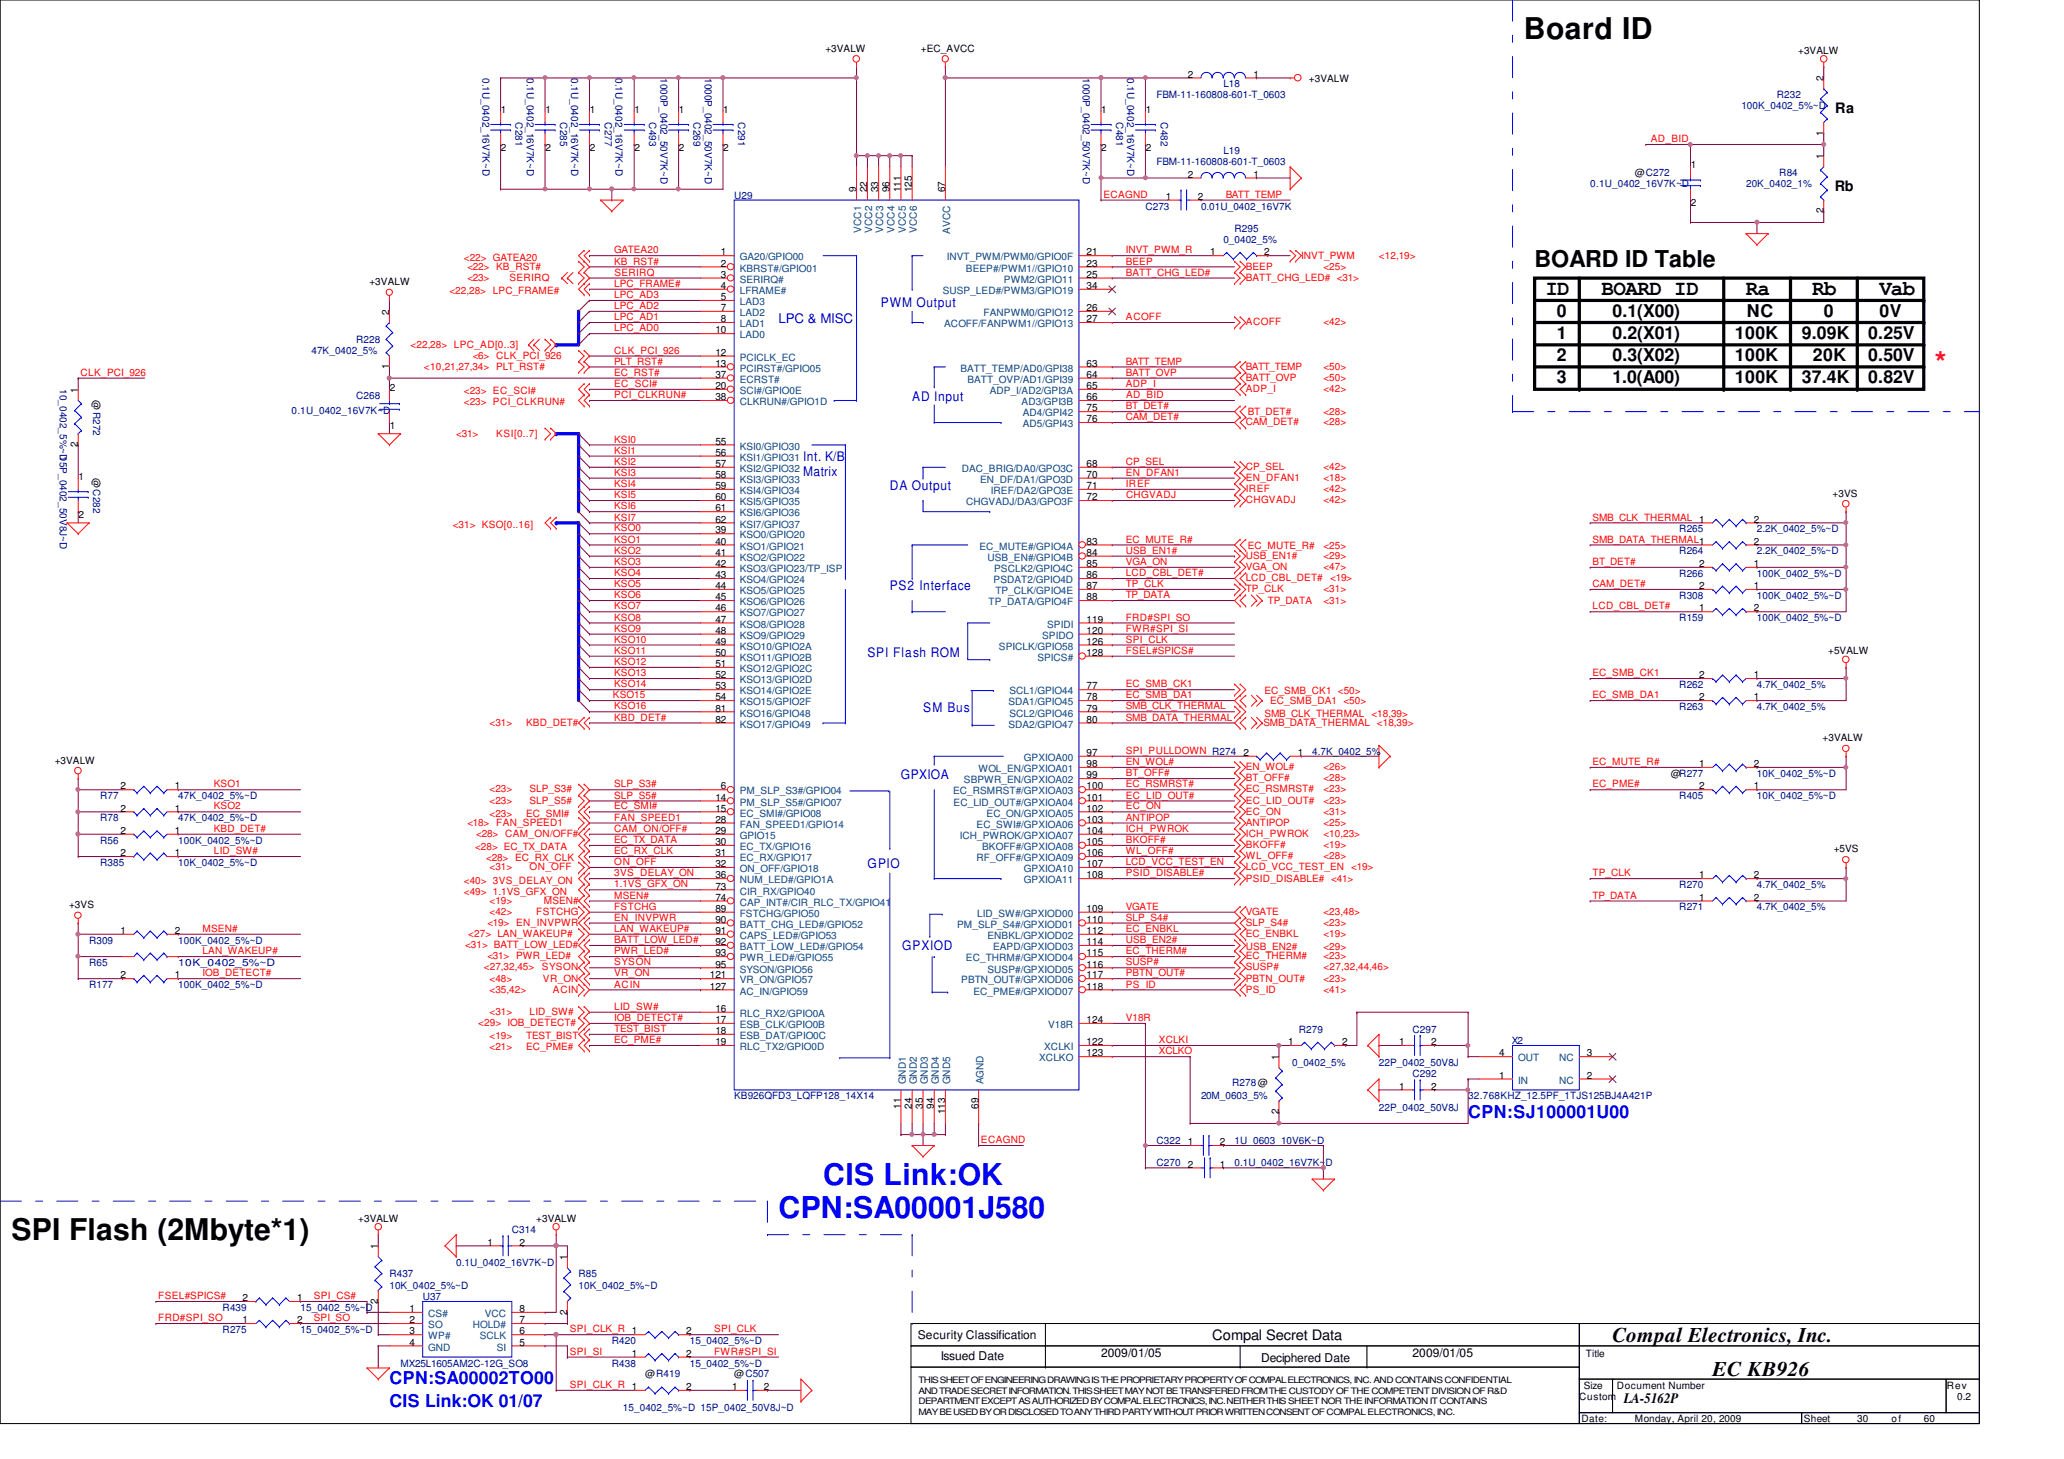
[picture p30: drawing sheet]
<svg xmlns="http://www.w3.org/2000/svg" width="297mm" height="210mm" viewBox="0 0 297 210" stroke-linecap="round" stroke-linejoin="round" font-family="sans-serif">
<defs><g id="words">
<g font-size="4.3">
<text x="219.3" y="5.6">Board ID</text>
<text x="1.6" y="178.4">SPI Flash (2Mbyte*1)</text>
</g>
<text font-size="4.3" fill="#f00" x="278.5" y="53.6">*</text>
<g font-size="4.3" fill="#00f">
<text x="118.4" y="170.4">CIS Link:OK</text>
<text x="112.1" y="175.3">CPN:SA00001J580</text>
</g>
<text font-size="3.3" x="220.8" y="38.4">BOARD ID Table</text>
<g font-size="3">
<text x="222.4" y="42.5">ID</text>
<text x="230.5" y="42.5">BOARD ID</text>
<text x="251.2" y="42.5">Ra</text>
<text x="260.8" y="42.5">Rb</text>
<text x="270.5" y="42.5">Vab</text>
<text x="232.1" y="193.1">Compal Electronics, Inc.</text>
<text x="246.5" y="198">EC KB926</text>
</g>
<g font-size="2.5">
<text x="224.1" y="45.6">0</text>
<text x="232.1" y="45.6">0.1(X00)</text>
<text x="251.4" y="45.6">NC</text>
<text x="262.5" y="45.6">0</text>
<text x="270.5" y="45.6">0V</text>
<text x="224.1" y="48.8">1</text>
<text x="224.1" y="52">2</text>
<text x="232.1" y="48.8">0.2(X01)</text>
<text x="232.1" y="52">0.3(X02)</text>
<text x="249.7" y="48.8">100K</text>
<text x="249.7" y="52">100K</text>
<text x="259.3" y="48.8">9.09K</text>
<text x="260.9" y="52">20K</text>
<text x="268.9" y="48.8">0.25V</text>
<text x="268.9" y="52">0.50V</text>
<text x="224.1" y="55.2">3</text>
<text x="232.1" y="55.2">1.0(A00)</text>
<text x="249.7" y="55.2">100K</text>
<text x="259.3" y="55.2">37.4K</text>
<text x="268.9" y="55.2">0.82V</text>
</g>
<g font-size="2.5" fill="#00f">
<text x="211.3" y="160.8">CPN:SJ100001U00</text>
<text x="56" y="199.2">CPN:SA00002TO00</text>
<text x="56" y="202.4">CIS Link:OK 01/07</text>
</g>
<g font-size="2.1">
<text x="264.1" y="16.3">Ra</text>
<text x="264.1" y="27.5">Rb</text>
<text x="174.5" y="192.8">Compal Secret Data</text>
<text x="233.7" y="201.8">LA-5162P</text>
</g>
<g font-size="1.9" fill="#00f">
<text x="112.1" y="46.5">LPC &amp; MISC</text>
<text x="126.8" y="44.2">PWM Output</text>
<text x="131.3" y="57.7">AD Input</text>
<text x="115.6" y="66.3">Int. K/B</text>
<text x="115.6" y="68.5">Matrix</text>
<text x="128.1" y="70.5">DA Output</text>
<text x="128.1" y="84.9">PS2 Interface</text>
<text x="124.8" y="94.5">SPI Flash ROM</text>
<text x="132.8" y="102.5">SM Bus</text>
<text x="129.7" y="112.1">GPXIOA</text>
<text x="124.8" y="124.9">GPIO</text>
<text x="129.8" y="136.6">GPXIOD</text>
</g>
<g font-size="1.7">
<text x="132.1" y="192.7">Security Classification</text>
<text x="135.4" y="195.7">Issued Date</text>
<text x="158.5" y="195.2">2009/01/05</text>
<text x="181.5" y="195.9">Deciphered Date</text>
<text x="203.3" y="195.2">2009/01/05</text>
</g>
<g font-size="1.4" fill="#000080">
<text x="69.4" y="11.2" transform="rotate(90 69.4 11.2)">0.1U_0402_16V7K~D</text>
<text x="75.8" y="11.2" transform="rotate(90 75.8 11.2)">0.1U_0402_16V7K~D</text>
<text x="82.2" y="11.2" transform="rotate(90 82.2 11.2)">0.1U_0402_16V7K~D</text>
<text x="88.6" y="11.2" transform="rotate(90 88.6 11.2)">0.1U_0402_16V7K~D</text>
<text x="95" y="11.2" transform="rotate(90 95 11.2)">1000P_0402_50V7K~D</text>
<text x="101.4" y="11.2" transform="rotate(90 101.4 11.2)">1000P_0402_50V7K~D</text>
<text x="155.8" y="11.2" transform="rotate(90 155.8 11.2)">1000P_0402_50V7K~D</text>
<text x="162.2" y="11.2" transform="rotate(90 162.2 11.2)">0.1U_0402_16V7K~D</text>
<text x="74.2" y="17.6" transform="rotate(90 74.2 17.6)">C281</text>
<text x="80.6" y="17.6" transform="rotate(90 80.6 17.6)">C285</text>
<text x="87" y="17.6" transform="rotate(90 87 17.6)">C277</text>
<text x="93.4" y="17.6" transform="rotate(90 93.4 17.6)">C493</text>
<text x="99.8" y="17.6" transform="rotate(90 99.8 17.6)">C269</text>
<text x="106.2" y="17.6" transform="rotate(90 106.2 17.6)">C291</text>
<text x="160.6" y="17.6" transform="rotate(90 160.6 17.6)">C481</text>
<text x="166.5" y="14.1">FBM-11-160808-601-T_0603</text>
<text x="167" y="17.6" transform="rotate(90 167 17.6)">C482</text>
<text x="176.1" y="12.6">L18</text>
<text x="250.6" y="15.7">100K_0402_5%~D</text>
<text x="255.7" y="14.1">R232</text>
<text x="166.5" y="23.7">FBM-11-160808-601-T_0603</text>
<text x="176.1" y="22.1">L19</text>
<text x="105.7" y="28.6">U29</text>
<text x="228.9" y="27">0.1U_0402_16V7K~D</text>
<text x="251.3" y="27">20K_0402_1%</text>
<text x="256.1" y="25.4">R84</text>
<text x="164.8" y="30.1">C273</text>
<text x="172.8" y="30.1">0.01U_0402_16V7K</text>
<text x="176.1" y="35">0_0402_5%</text>
<text x="177.7" y="33.4">R295</text>
<text x="44.8" y="51">47K_0402_5%</text>
<text x="51.3" y="49.4">R228</text>
<text x="8.6" y="56" transform="rotate(90 8.6 56)">10_0402_5%~D</text>
<text x="41.9" y="59.6">0.1U_0402_16V7K~D</text>
<text x="51.3" y="57.4">C268</text>
<text x="8.6" y="65.6" transform="rotate(90 8.6 65.6)">15P_0402_50V8J~D</text>
<text x="241.7" y="76.6">R265</text>
<text x="252.9" y="76.6">2.2K_0402_5%~D</text>
<text x="241.7" y="79.8">R264</text>
<text x="241.7" y="83">R266</text>
<text x="252.9" y="79.8">2.2K_0402_5%~D</text>
<text x="252.9" y="83">100K_0402_5%~D</text>
<text x="241.7" y="89.4">R159</text>
<text x="241.7" y="86.1">R308</text>
<text x="252.9" y="89.4">100K_0402_5%~D</text>
<text x="252.9" y="86.1">100K_0402_5%~D</text>
<text x="241.7" y="99">R262</text>
<text x="252.9" y="99">4.7K_0402_5%</text>
<text x="241.7" y="102.2">R263</text>
<text x="252.9" y="102.2">4.7K_0402_5%</text>
<text x="188.8" y="108.6">4.7K_0402_5%</text>
<text x="252.9" y="111.8">10K_0402_5%~D</text>
<text x="14.4" y="115">R77</text>
<text x="14.4" y="118.2">R78</text>
<text x="25.7" y="115">47K_0402_5%~D</text>
<text x="25.7" y="118.2">47K_0402_5%~D</text>
<text x="241.7" y="115">R405</text>
<text x="252.9" y="115">10K_0402_5%~D</text>
<text x="14.4" y="121.4">R56</text>
<text x="14.4" y="124.6">R385</text>
<text x="25.7" y="124.6">10K_0402_5%~D</text>
<text x="25.7" y="121.4">100K_0402_5%~D</text>
<text x="241.7" y="127.8">R270</text>
<text x="241.7" y="131">R271</text>
<text x="252.9" y="127.8">4.7K_0402_5%</text>
<text x="252.9" y="131">4.7K_0402_5%</text>
<text x="12.8" y="135.8">R309</text>
<text x="25.7" y="135.8">100K_0402_5%~D</text>
<text x="12.8" y="142.2">R177</text>
<text x="12.8" y="139">R65</text>
<text x="25.7" y="139">10K_0402_5%~D</text>
<text x="25.7" y="142.2">100K_0402_5%~D</text>
<text x="186.9" y="148.6">R279</text>
<text x="203.3" y="148.6">C297</text>
<text x="186" y="153.4">0_0402_5%</text>
<text x="198.5" y="153.4">22P_0402_50V8J</text>
<text x="203.3" y="155">C292</text>
<text x="217.6" y="150.2">X2</text>
<text x="105.7" y="158.2">KB926QFD3_LQFP128_14X14</text>
<text x="172.8" y="158.2">20M_0603_5%</text>
<text x="177.3" y="156.3">R278@</text>
<text x="198.5" y="159.8">22P_0402_50V8J</text>
<text x="211.3" y="158.2">32.768KHZ_12.5PF_1TJS125BJ4A421P</text>
<text x="166.5" y="167.8">C270</text>
<text x="166.5" y="164.6">C322</text>
<text x="177.7" y="167.8">0.1U_0402_16V7K~D</text>
<text x="177.7" y="164.6">1U_0603_10V6K~D</text>
<text x="73.7" y="177.4">C314</text>
<text x="56" y="183.8">R437</text>
<text x="56" y="185.4">10K_0402_5%~D</text>
<text x="65.7" y="182.2">0.1U_0402_16V7K~D</text>
<text x="83.3" y="183.8">R85</text>
<text x="83.3" y="185.4">10K_0402_5%~D</text>
<text x="32" y="188.6">R439</text>
<text x="32" y="191.8">R275</text>
<text x="43.3" y="188.6">15_0402_5%~D</text>
<text x="43.3" y="191.8">15_0402_5%~D</text>
<text x="60.8" y="187">U37</text>
<text x="57.7" y="196.6">MX25L1605AM2C-12G_SO8</text>
<text x="88" y="196.6">R438</text>
<text x="88" y="193.4">R420</text>
<text x="99.3" y="196.6">15_0402_5%~D</text>
<text x="99.3" y="193.4">15_0402_5%~D</text>
<text x="89.7" y="203">15_0402_5%~D 15P_0402_50V8J~D</text>
</g>
<g font-size="1.4">
<text x="118.8" y="7.5">+3VALW</text>
<text x="132.5" y="7.5">+EC_AVCC</text>
<text x="170.9" y="11.2">2</text>
<text x="180.4" y="11.2">1</text>
<text x="188.4" y="11.8">+3VALW</text>
<text x="258.8" y="7.7">+3VALW</text>
<text x="262.4" y="11.7" transform="rotate(-90 262.4 11.7)">2</text>
<text x="72.1" y="16.2">1</text>
<text x="78.5" y="16.2">1</text>
<text x="84.9" y="16.2">1</text>
<text x="91.3" y="16.2">1</text>
<text x="97.7" y="16.2">1</text>
<text x="104.1" y="16.2">1</text>
<text x="158.5" y="16.2">1</text>
<text x="164.9" y="16.2">1</text>
<text x="72.1" y="21.7">2</text>
<text x="78.5" y="21.7">2</text>
<text x="84.9" y="21.7">2</text>
<text x="91.3" y="21.7">2</text>
<text x="97.7" y="21.7">2</text>
<text x="104.1" y="21.7">2</text>
<text x="158.5" y="21.7">2</text>
<text x="164.9" y="21.7">2</text>
<text x="262.4" y="22.9" transform="rotate(-90 262.4 22.9)">1</text>
<text x="262.4" y="19.5" transform="rotate(-90 262.4 19.5)">1</text>
<text x="123.2" y="27.7" transform="rotate(-90 123.2 27.7)">9</text>
<text x="124.8" y="27.7" transform="rotate(-90 124.8 27.7)">22</text>
<text x="126.4" y="27.7" transform="rotate(-90 126.4 27.7)">33</text>
<text x="128" y="27.7" transform="rotate(-90 128 27.7)">96</text>
<text x="129.6" y="27.7" transform="rotate(-90 129.6 27.7)">111</text>
<text x="131.2" y="27.7" transform="rotate(-90 131.2 27.7)">125</text>
<text x="136" y="27.7" transform="rotate(-90 136 27.7)">67</text>
<text x="167.8" y="28.7">1</text>
<text x="170.9" y="25.6">2</text>
<text x="172.4" y="28.7">2</text>
<text x="180.4" y="25.6">1</text>
<text x="235.3" y="25.4">@C272</text>
<text x="243.3" y="24.2">1</text>
<text x="243.3" y="29.7">2</text>
<text x="262.4" y="30.7" transform="rotate(-90 262.4 30.7)">2</text>
<text x="53.2" y="41">+3VALW</text>
<text x="103.8" y="36.7">1</text>
<text x="103.8" y="38.4">2</text>
<text x="103.8" y="40">3</text>
<text x="103.8" y="41.6">4</text>
<text x="156.4" y="36.7">21</text>
<text x="156.4" y="38.4">23</text>
<text x="156.4" y="40">25</text>
<text x="156.4" y="41.6">34</text>
<text x="174.2" y="36.7">1</text>
<text x="181.9" y="36.7">2</text>
<text x="56" y="45.3" transform="rotate(-90 56 45.3)">2</text>
<text x="103" y="48">10</text>
<text x="103.8" y="43.2">5</text>
<text x="103.8" y="44.7">7</text>
<text x="103.8" y="46.4">8</text>
<text x="156.4" y="44.7">26</text>
<text x="156.4" y="46.4">27</text>
<text x="56" y="53.1" transform="rotate(-90 56 53.1)">1</text>
<text x="103" y="51.2">12</text>
<text x="103" y="52.7">13</text>
<text x="156.4" y="52.7">63</text>
<text x="11.2" y="56.5" transform="rotate(-90 11.2 56.5)">1</text>
<text x="13.4" y="57.6" transform="rotate(90 13.4 57.6)">@R272</text>
<text x="56.1" y="56.2">2</text>
<text x="103" y="56">20</text>
<text x="103" y="54.4">37</text>
<text x="103" y="57.6">38</text>
<text x="156.4" y="54.4">64</text>
<text x="156.4" y="56">65</text>
<text x="156.4" y="57.6">66</text>
<text x="156.4" y="59.2">75</text>
<text x="11.2" y="64.3" transform="rotate(-90 11.2 64.3)">2</text>
<text x="56.1" y="61.7">1</text>
<text x="103" y="64">55</text>
<text x="103" y="65.6">56</text>
<text x="156.4" y="60.7">76</text>
<text x="11.3" y="69">1</text>
<text x="13.4" y="68.8" transform="rotate(90 13.4 68.8)">@C282</text>
<text x="103" y="67.2">57</text>
<text x="103" y="68.7">58</text>
<text x="103" y="70.4">59</text>
<text x="103" y="72">60</text>
<text x="156.4" y="67.2">68</text>
<text x="156.4" y="68.7">70</text>
<text x="156.4" y="70.4">71</text>
<text x="156.4" y="72">72</text>
<text x="263.7" y="71.5">+3VS</text>
<text x="11.3" y="74.5">2</text>
<text x="103" y="76.8">39</text>
<text x="103" y="73.6">61</text>
<text x="103" y="75.2">62</text>
<text x="252.4" y="75.2">2</text>
<text x="103" y="78.4">40</text>
<text x="103" y="80">41</text>
<text x="103" y="81.6">42</text>
<text x="103" y="83.2">43</text>
<text x="156.4" y="78.4">83</text>
<text x="156.4" y="80">84</text>
<text x="156.4" y="81.6">85</text>
<text x="156.4" y="83.2">86</text>
<text x="244.6" y="81.6">2</text>
<text x="252.4" y="78.4">2</text>
<text x="252.4" y="81.6">1</text>
<text x="103" y="84.8">44</text>
<text x="103" y="86.4">45</text>
<text x="103" y="88">46</text>
<text x="103" y="89.6">47</text>
<text x="156.4" y="84.8">87</text>
<text x="156.4" y="86.4">88</text>
<text x="156.4" y="89.6">119</text>
<text x="244.6" y="88">1</text>
<text x="244.6" y="84.8">2</text>
<text x="252.4" y="88">2</text>
<text x="252.4" y="84.8">1</text>
<text x="103" y="91.2">48</text>
<text x="103" y="92.8">49</text>
<text x="103" y="94.4">50</text>
<text x="103" y="96">51</text>
<text x="156.4" y="91.2">120</text>
<text x="156.4" y="92.8">126</text>
<text x="156.4" y="94.4">128</text>
<text x="263.1" y="94.1">+5VALW</text>
<text x="103" y="97.6">52</text>
<text x="103" y="99.2">53</text>
<text x="103" y="100.8">54</text>
<text x="156.4" y="99.2">77</text>
<text x="156.4" y="100.8">78</text>
<text x="244.6" y="97.6">2</text>
<text x="244.6" y="100.8">2</text>
<text x="252.4" y="97.6">1</text>
<text x="252.4" y="100.8">1</text>
<text x="103" y="102.4">81</text>
<text x="103" y="104">82</text>
<text x="156.4" y="102.4">79</text>
<text x="156.4" y="104">80</text>
<text x="262.3" y="106.6">+3VALW</text>
<text x="7.9" y="109.9">+3VALW</text>
<text x="17.4" y="113.6">2</text>
<text x="25.1" y="113.6">1</text>
<text x="103.8" y="113.6">6</text>
<text x="156.4" y="108.8">97</text>
<text x="156.4" y="110.4">98</text>
<text x="156.4" y="112">99</text>
<text x="156.4" y="113.6">100</text>
<text x="178.9" y="108.8">2</text>
<text x="186.8" y="108.8">1</text>
<text x="240.4" y="111.8">@R277</text>
<text x="244.6" y="110.4">1</text>
<text x="244.6" y="113.6">2</text>
<text x="252.4" y="110.4">2</text>
<text x="252.4" y="113.6">1</text>
<text x="17.4" y="120">2</text>
<text x="17.4" y="116.8">2</text>
<text x="25.1" y="120">1</text>
<text x="25.1" y="116.8">1</text>
<text x="103" y="115.2">14</text>
<text x="103" y="116.8">15</text>
<text x="103" y="118.4">28</text>
<text x="103" y="120">29</text>
<text x="156.4" y="115.2">101</text>
<text x="156.4" y="116.8">102</text>
<text x="156.4" y="118.4">103</text>
<text x="156.4" y="120">104</text>
<text x="17.4" y="123.2">2</text>
<text x="25.1" y="123.2">1</text>
<text x="103" y="121.6">30</text>
<text x="103" y="123.2">31</text>
<text x="103" y="124.8">32</text>
<text x="156.4" y="121.6">105</text>
<text x="156.4" y="123.2">106</text>
<text x="156.4" y="124.8">107</text>
<text x="263.9" y="122.6">+5VS</text>
<text x="9.9" y="130.6">+3VS</text>
<text x="103" y="126.4">36</text>
<text x="103" y="128">73</text>
<text x="103" y="129.6">74</text>
<text x="103" y="131.2">89</text>
<text x="156.4" y="126.4">108</text>
<text x="156.4" y="131.2">109</text>
<text x="244.6" y="126.4">1</text>
<text x="244.6" y="129.6">1</text>
<text x="252.4" y="126.4">2</text>
<text x="252.4" y="129.6">2</text>
<text x="17.4" y="134.4">1</text>
<text x="25.1" y="134.4">2</text>
<text x="103" y="132.8">90</text>
<text x="103" y="134.4">91</text>
<text x="103" y="136">92</text>
<text x="103" y="137.6">93</text>
<text x="156.4" y="132.8">110</text>
<text x="156.4" y="134.4">112</text>
<text x="156.4" y="136">114</text>
<text x="156.4" y="137.6">115</text>
<text x="17.4" y="140.8">2</text>
<text x="25.1" y="140.8">1</text>
<text x="102.1" y="140.8">121</text>
<text x="102.1" y="142.4">127</text>
<text x="103" y="139.2">95</text>
<text x="156.4" y="139.2">116</text>
<text x="156.4" y="140.8">117</text>
<text x="156.4" y="142.4">118</text>
<text x="103" y="145.6">16</text>
<text x="103" y="147.2">17</text>
<text x="103" y="148.8">18</text>
<text x="156.4" y="147.2">124</text>
<text x="103" y="150.4">19</text>
<text x="156.4" y="150.4">122</text>
<text x="156.4" y="152">123</text>
<text x="184" y="152.5" transform="rotate(-90 184 152.5)">1</text>
<text x="185.4" y="150.4">1</text>
<text x="193.2" y="150.4">2</text>
<text x="201.4" y="150.4">1</text>
<text x="205.9" y="150.4">2</text>
<text x="215.8" y="152">4</text>
<text x="215.8" y="155.2">1</text>
<text x="228.4" y="152">3</text>
<text x="228.4" y="155.2">2</text>
<text x="129.6" y="159.5" transform="rotate(-90 129.6 159.5)">11</text>
<text x="131.2" y="159.5" transform="rotate(-90 131.2 159.5)">24</text>
<text x="132.8" y="159.5" transform="rotate(-90 132.8 159.5)">35</text>
<text x="134.4" y="159.5" transform="rotate(-90 134.4 159.5)">94</text>
<text x="136" y="160.3" transform="rotate(-90 136 160.3)">113</text>
<text x="140.8" y="159.5" transform="rotate(-90 140.8 159.5)">69</text>
<text x="184" y="160.3" transform="rotate(-90 184 160.3)">2</text>
<text x="201.4" y="156.8">1</text>
<text x="205.9" y="156.8">2</text>
<text x="170.9" y="168">2</text>
<text x="170.9" y="164.8">1</text>
<text x="175.6" y="168">1</text>
<text x="175.6" y="164.8">2</text>
<text x="51.6" y="175.8">+3VALW</text>
<text x="54.4" y="179.7" transform="rotate(-90 54.4 179.7)">1</text>
<text x="70.1" y="179.2">1</text>
<text x="74.8" y="179.2">2</text>
<text x="77.2" y="175.8">+3VALW</text>
<text x="81.6" y="181.3" transform="rotate(-90 81.6 181.3)">1</text>
<text x="34.9" y="187.2">2</text>
<text x="34.9" y="190.4">1</text>
<text x="42.8" y="187.2">1</text>
<text x="42.8" y="190.4">2</text>
<text x="54.4" y="187.5" transform="rotate(-90 54.4 187.5)">2</text>
<text x="58.9" y="188.8">1</text>
<text x="58.9" y="190.4">2</text>
<text x="58.9" y="192">3</text>
<text x="74.8" y="188.8">8</text>
<text x="74.8" y="190.4">7</text>
<text x="74.8" y="192">6</text>
<text x="81.6" y="189.1" transform="rotate(-90 81.6 189.1)">2</text>
<text x="98.8" y="192">2</text>
<text x="58.9" y="193.6">4</text>
<text x="74.8" y="193.6">5</text>
<text x="90.9" y="195.2">1</text>
<text x="98.8" y="195.2">2</text>
<text x="228.2" y="195.2">Title</text>
<text x="92.8" y="198.2">@R419</text>
<text x="98.8" y="200">2</text>
<text x="105.4" y="200">1</text>
<text x="105.7" y="198.2">@C507</text>
<text x="109.9" y="200">2</text>
<text x="227.3" y="201.4">Custom</text>
<text x="227.9" y="199.8">Size</text>
<text x="232.7" y="199.8">Document Number</text>
<text x="280.2" y="199.8">Rev</text>
<text x="281.7" y="201.4">0.2</text>
<text x="227.6" y="204.6">Date:</text>
<text x="235.3" y="204.6">Monday, April 20, 2009</text>
<text x="259.6" y="204.6">Sheet</text>
<text x="267.3" y="204.6">30</text>
<text x="272.2" y="204.6">of</text>
<text x="276.9" y="204.6">60</text>
</g>
<g font-size="1.4" fill="#f00">
<text x="237.6" y="20.4">AD_BID</text>
<text x="158.8" y="28.4">ECAGND</text>
<text x="176.4" y="28.4">BATT_TEMP</text>
<text x="66.8" y="37.5">&lt;22&gt; GATEA20</text>
<text x="67.3" y="40.4">&lt;23&gt;</text>
<text x="67.3" y="38.8">&lt;22&gt; KB_RST#</text>
<text x="73.3" y="40.4">SERIRQ</text>
<text x="88.4" y="38.1">KB_RST#</text>
<text x="88.4" y="36.4">GATEA20</text>
<text x="88.4" y="41.3">LPC_FRAME#</text>
<text x="88.4" y="39.7">SERIRQ</text>
<text x="162" y="36.4">INVT_PWM_R</text>
<text x="162" y="38.1">BEEP</text>
<text x="162" y="39.7">BATT_CHG_LED#</text>
<text x="179.3" y="38.8">BEEP</text>
<text x="179.3" y="40.4">BATT_CHG_LED# &lt;31&gt;</text>
<text x="187.3" y="37.2">INVT_PWM</text>
<text x="190.5" y="38.8">&lt;25&gt;</text>
<text x="198.5" y="37.2">&lt;12,19&gt;</text>
<text x="64.7" y="42.3">&lt;22,28&gt; LPC_FRAME#</text>
<text x="88.4" y="44.4">LPC_AD2</text>
<text x="88.4" y="46.1">LPC_AD1</text>
<text x="88.4" y="42.9">LPC_AD3</text>
<text x="88.4" y="47.7">LPC_AD0</text>
<text x="162" y="46.1">ACOFF</text>
<text x="179.3" y="46.8">ACOFF</text>
<text x="190.5" y="46.8">&lt;42&gt;</text>
<text x="59.1" y="50">&lt;22,28&gt; LPC_AD[0..3]</text>
<text x="61" y="53.2">&lt;10,21,27,34&gt; PLT_RST#</text>
<text x="68.1" y="51.6">&lt;6&gt; CLK_PCI_926</text>
<text x="88.4" y="52.5">PLT_RST#</text>
<text x="88.4" y="50.9">CLK_PCI_926</text>
<text x="162" y="52.5">BATT_TEMP</text>
<text x="179.3" y="53.2">BATT_TEMP</text>
<text x="190.5" y="53.2">&lt;50&gt;</text>
<text x="11.6" y="54.1">CLK_PCI_926</text>
<text x="66.8" y="56.7">&lt;23&gt; EC_SCI#</text>
<text x="66.8" y="58.3">&lt;23&gt; PCI_CLKRUN#</text>
<text x="88.4" y="54.1">EC_RST#</text>
<text x="88.4" y="55.7">EC_SCI#</text>
<text x="88.4" y="57.3">PCI_CLKRUN#</text>
<text x="162" y="54.1">BATT_OVP</text>
<text x="162" y="55.7">ADP_I</text>
<text x="162" y="58.9">BT_DET#</text>
<text x="162" y="57.3">AD_BID</text>
<text x="179.3" y="54.8">BATT_OVP</text>
<text x="179.3" y="56.4">ADP_I</text>
<text x="179.6" y="59.8">BT_DET#</text>
<text x="190.5" y="59.8">&lt;28&gt;</text>
<text x="190.5" y="54.8">&lt;50&gt;</text>
<text x="190.5" y="56.4">&lt;42&gt;</text>
<text x="65.7" y="62.8">&lt;31&gt;</text>
<text x="71.4" y="62.8">KSI[0..7]</text>
<text x="88.4" y="63.7">KSI0</text>
<text x="88.4" y="65.3">KSI1</text>
<text x="162" y="60.5">CAM_DET#</text>
<text x="179.3" y="61.2">CAM_DET#</text>
<text x="190.5" y="61.2">&lt;28&gt;</text>
<text x="88.4" y="66.9">KSI2</text>
<text x="88.4" y="71.7">KSI5</text>
<text x="88.4" y="70.1">KSI4</text>
<text x="88.4" y="68.5">KSI3</text>
<text x="162" y="68.5">EN_DFAN1</text>
<text x="162" y="70.1">IREF</text>
<text x="162" y="66.9">CP_SEL</text>
<text x="162" y="71.7">CHGVADJ</text>
<text x="179.3" y="69.2">EN_DFAN1</text>
<text x="179.3" y="70.8">IREF</text>
<text x="179.3" y="67.6">CP_SEL</text>
<text x="190.5" y="69.2">&lt;18&gt;</text>
<text x="190.5" y="67.6">&lt;42&gt;</text>
<text x="190.5" y="70.8">&lt;42&gt;</text>
<text x="65.1" y="75.9">&lt;31&gt; KSO[0..16]</text>
<text x="88.4" y="74.9">KSI7</text>
<text x="88.4" y="76.5">KSO0</text>
<text x="88.4" y="73.3">KSI6</text>
<text x="179.3" y="72.4">CHGVADJ</text>
<text x="190.5" y="72.4">&lt;42&gt;</text>
<text x="229.2" y="74.9">SMB_CLK_THERMAL 1</text>
<text x="88.4" y="78.1">KSO1</text>
<text x="88.4" y="79.7">KSO2</text>
<text x="88.4" y="81.3">KSO3</text>
<text x="88.4" y="82.9">KSO4</text>
<text x="162" y="78.1">EC_MUTE_R#</text>
<text x="162" y="81.3">VGA_ON</text>
<text x="162" y="82.9">LCD_CBL_DET#</text>
<text x="162" y="79.7">USB_EN1#</text>
<text x="179.3" y="82">VGA_ON</text>
<text x="179.3" y="83.6">LCD_CBL_DET#</text>
<text x="179.3" y="80.4">USB_EN1#</text>
<text x="179.6" y="79">EC_MUTE_R#</text>
<text x="190.5" y="79">&lt;25&gt;</text>
<text x="190.5" y="82">&lt;47&gt;</text>
<text x="190.5" y="80.4">&lt;29&gt;</text>
<text x="191.4" y="83.6">&lt;19&gt;</text>
<text x="229.2" y="81.3">BT_DET#</text>
<text x="229.2" y="78.1">SMB_DATA_THERMAL1</text>
<text x="88.4" y="86.1">KSO6</text>
<text x="88.4" y="89.3">KSO8</text>
<text x="88.4" y="87.7">KSO7</text>
<text x="88.4" y="84.5">KSO5</text>
<text x="162" y="86.1">TP_DATA</text>
<text x="162" y="84.5">TP_CLK</text>
<text x="162" y="89.3">FRD#SPI_SO</text>
<text x="179.3" y="85.2">TP_CLK</text>
<text x="182.5" y="86.8">TP_DATA</text>
<text x="190.5" y="86.8">&lt;31&gt;</text>
<text x="190.5" y="85.2">&lt;31&gt;</text>
<text x="229.2" y="84.5">CAM_DET#</text>
<text x="229.2" y="87.7">LCD_CBL_DET#</text>
<text x="88.4" y="92.5">KSO10</text>
<text x="88.4" y="94.1">KSO11</text>
<text x="88.4" y="90.9">KSO9</text>
<text x="88.4" y="95.7">KSO12</text>
<text x="162" y="94.1">FSEL#SPICS#</text>
<text x="162" y="90.9">FWR#SPI_SI</text>
<text x="162" y="92.5">SPI_CLK</text>
<text x="88.2" y="100.5">KSO15</text>
<text x="88.4" y="97.3">KSO13</text>
<text x="88.4" y="98.9">KSO14</text>
<text x="162" y="98.9">EC_SMB_CK1</text>
<text x="162" y="100.5">EC_SMB_DA1</text>
<text x="182" y="99.9">EC_SMB_CK1 &lt;50&gt;</text>
<text x="182.8" y="101.2">EC_SMB_DA1 &lt;50&gt;</text>
<text x="229.2" y="97.3">EC_SMB_CK1</text>
<text x="229.2" y="100.5">EC_SMB_DA1</text>
<text x="70.4" y="104.4">&lt;31&gt;</text>
<text x="75.7" y="104.4">KBD_DET#</text>
<text x="88.4" y="102.1">KSO16</text>
<text x="88.4" y="103.7">KBD_DET#</text>
<text x="162" y="102.1">SMB_CLK_THERMAL</text>
<text x="162" y="103.7">SMB_DATA_THERMAL</text>
<text x="181.8" y="104.4">SMB_DATA_THERMAL &lt;18,39&gt;</text>
<text x="182" y="103.1">SMB_CLK_THERMAL &lt;18,39&gt;</text>
<text x="30.8" y="113.3">KSO1</text>
<text x="88.4" y="113.3">SLP_S3#</text>
<text x="162" y="111.7">BT_OFF#</text>
<text x="162" y="108.5">SPI_PULLDOWN R274</text>
<text x="162" y="113.3">EC_RSMRST#</text>
<text x="162" y="110.1">EN_WOL#</text>
<text x="179.3" y="112.4">BT_OFF#</text>
<text x="179.3" y="110.8">EN_WOL#</text>
<text x="190.5" y="110.8">&lt;26&gt;</text>
<text x="190.5" y="112.4">&lt;28&gt;</text>
<text x="229.2" y="113.3">EC_PME#</text>
<text x="229.2" y="110.1">EC_MUTE_R#</text>
<text x="30.8" y="116.5">KSO2</text>
<text x="30.8" y="119.7">KBD_DET#</text>
<text x="67.3" y="118.8">&lt;18&gt; FAN_SPEED1</text>
<text x="70.4" y="114">&lt;23&gt;</text>
<text x="70.4" y="115.6">&lt;23&gt;</text>
<text x="70.4" y="117.5">&lt;23&gt;</text>
<text x="75.7" y="117.5">EC_SMI#</text>
<text x="76.2" y="114">SLP_S3#</text>
<text x="76.2" y="115.6">SLP_S5#</text>
<text x="88.4" y="116.5">EC_SMI#</text>
<text x="88.4" y="114.9">SLP_S5#</text>
<text x="88.4" y="118.1">FAN_SPEED1</text>
<text x="88.4" y="119.7">CAM_ON/OFF#</text>
<text x="162" y="114.9">EC_LID_OUT#</text>
<text x="162" y="119.7">ICH_PWROK</text>
<text x="162" y="116.5">EC_ON</text>
<text x="162" y="118.1">ANTIPOP</text>
<text x="179.3" y="114">EC_RSMRST#</text>
<text x="179.3" y="115.6">EC_LID_OUT#</text>
<text x="179.3" y="117.2">EC_ON</text>
<text x="179.3" y="118.8">ANTIPOP</text>
<text x="190.5" y="115.6">&lt;23&gt;</text>
<text x="190.5" y="114">&lt;23&gt;</text>
<text x="190.5" y="117.2">&lt;31&gt;</text>
<text x="190.5" y="118.8">&lt;25&gt;</text>
<text x="30.8" y="122.9">LID_SW#</text>
<text x="68.4" y="122.3">&lt;28&gt; EC_TX_DATA</text>
<text x="68.5" y="120.4">&lt;28&gt; CAM_ON/OFF#</text>
<text x="70" y="123.9">&lt;28&gt; EC_RX_CLK</text>
<text x="70.4" y="125.2">&lt;31&gt;</text>
<text x="76.2" y="125.2">ON_OFF</text>
<text x="88.4" y="124.5">ON_OFF</text>
<text x="88.4" y="121.3">EC_TX_DATA</text>
<text x="88.4" y="122.9">EC_RX_CLK</text>
<text x="162" y="124.5">LCD_VCC_TEST_EN</text>
<text x="162" y="122.9">WL_OFF#</text>
<text x="162" y="121.3">BKOFF#</text>
<text x="179.3" y="120.4">ICH_PWROK</text>
<text x="179.3" y="122">BKOFF#</text>
<text x="179.3" y="125.2">LCD_VCC_TEST_EN</text>
<text x="179.3" y="123.6">WL_OFF#</text>
<text x="190.5" y="123.6">&lt;28&gt;</text>
<text x="190.5" y="120.4">&lt;10,23&gt;</text>
<text x="190.5" y="122">&lt;19&gt;</text>
<text x="194.5" y="125.2">&lt;19&gt;</text>
<text x="66.8" y="127.1">&lt;40&gt; 3VS_DELAY_ON</text>
<text x="66.8" y="128.7">&lt;49&gt; 1.1VS_GFX_ON</text>
<text x="70.4" y="130">&lt;19&gt;</text>
<text x="70.4" y="131.6">&lt;42&gt;</text>
<text x="77.2" y="131.6">FSTCHG</text>
<text x="78.3" y="130">MSEN#</text>
<text x="88.4" y="126.1">3VS_DELAY_ON</text>
<text x="88.4" y="129.3">MSEN#</text>
<text x="88.4" y="130.9">FSTCHG</text>
<text x="88.4" y="127.7">1.1VS_GFX_ON</text>
<text x="162" y="126.1">PSID_DISABLE#</text>
<text x="162" y="130.9">VGATE</text>
<text x="179.3" y="126.8">PSID_DISABLE# &lt;41&gt;</text>
<text x="179.3" y="131.6">VGATE</text>
<text x="190.5" y="131.6">&lt;23,48&gt;</text>
<text x="229.2" y="126.1">TP_CLK</text>
<text x="229.2" y="129.3">TP_DATA</text>
<text x="29.2" y="134.1">MSEN#</text>
<text x="29.2" y="137.3">LAN_WAKEUP#</text>
<text x="66.9" y="136.4">&lt;31&gt; BATT_LOW_LED#</text>
<text x="67.4" y="134.8">&lt;27&gt; LAN_WAKEUP#</text>
<text x="70.1" y="133.2">&lt;19&gt; EN_INVPWR</text>
<text x="88.4" y="135.7">BATT_LOW_LED#</text>
<text x="88.4" y="134.1">LAN_WAKEUP#</text>
<text x="88.4" y="137.3">PWR_LED#</text>
<text x="88.4" y="132.5">EN_INVPWR</text>
<text x="162" y="132.5">SLP_S4#</text>
<text x="162" y="134.1">EC_ENBKL</text>
<text x="162" y="137.3">EC_THERM#</text>
<text x="162" y="135.7">USB_EN2#</text>
<text x="179.3" y="133.2">SLP_S4#</text>
<text x="179.3" y="134.8">EC_ENBKL</text>
<text x="179.3" y="136.7">USB_EN2#</text>
<text x="190.5" y="133.2">&lt;23&gt;</text>
<text x="190.5" y="134.8">&lt;19&gt;</text>
<text x="190.5" y="136.7">&lt;29&gt;</text>
<text x="29.2" y="140.5">IOB_DETECT#</text>
<text x="69.6" y="139.6">&lt;27,32,45&gt;</text>
<text x="70.1" y="138">&lt;31&gt; PWR_LED#</text>
<text x="70.4" y="141.2">&lt;48&gt;</text>
<text x="70.4" y="142.8">&lt;35,42&gt;</text>
<text x="78" y="139.6">SYSON</text>
<text x="78.1" y="141.2">VR_ON</text>
<text x="79.6" y="142.8">ACIN</text>
<text x="88.4" y="138.9">SYSON</text>
<text x="88.4" y="140.5">VR_ON</text>
<text x="88.4" y="142.1">ACIN</text>
<text x="162" y="138.9">SUSP#</text>
<text x="162" y="140.5">PBTN_OUT#</text>
<text x="162" y="142.1">PS_ID</text>
<text x="179.3" y="138">EC_THERM#</text>
<text x="179.3" y="139.6">SUSP#</text>
<text x="179.3" y="141.2">PBTN_OUT#</text>
<text x="179.3" y="142.8">PS_ID</text>
<text x="190.5" y="138">&lt;23&gt;</text>
<text x="190.5" y="141.2">&lt;23&gt;</text>
<text x="190.5" y="142.8">&lt;41&gt;</text>
<text x="190.5" y="139.6">&lt;27,32,44,46&gt;</text>
<text x="68.8" y="147.6">&lt;29&gt; IOB_DETECT#</text>
<text x="70.4" y="146">&lt;31&gt;</text>
<text x="70.4" y="149.5">&lt;19&gt;</text>
<text x="75.7" y="149.5">TEST_BIST</text>
<text x="76.2" y="146">LID_SW#</text>
<text x="88.4" y="145.3">LID_SW#</text>
<text x="88.4" y="148.5">TEST_BIST</text>
<text x="88.4" y="146.9">IOB_DETECT#</text>
<text x="162" y="146.9">V18R</text>
<text x="70.4" y="151.1">&lt;21&gt;</text>
<text x="75.7" y="151.1">EC_PME#</text>
<text x="88.4" y="150.1">EC_PME#</text>
<text x="166.8" y="151.7">XCLKO</text>
<text x="166.8" y="150.1">XCLKI</text>
<text x="141.2" y="164.5">ECAGND</text>
<text x="22.8" y="186.9">FSEL#SPICS#</text>
<text x="22.8" y="190.1">FRD#SPI_SO</text>
<text x="45.2" y="186.9">SPI_CS#</text>
<text x="45.2" y="190.1">SPI_SO</text>
<text x="82" y="191.7">SPI_CLK_R 1</text>
<text x="102.8" y="191.7">SPI_CLK</text>
<text x="82" y="194.9">SPI_SI</text>
<text x="102.8" y="194.9">FWR#SPI_SI</text>
<text x="82" y="199.7">SPI_CLK_R 1</text>
</g>
<g font-size="1.4" fill="#004080">
<text x="123.9" y="33.5" transform="rotate(-90 123.9 33.5)">VCC1</text>
<text x="125.5" y="33.5" transform="rotate(-90 125.5 33.5)">VCC2</text>
<text x="127.1" y="33.5" transform="rotate(-90 127.1 33.5)">VCC3</text>
<text x="128.7" y="33.5" transform="rotate(-90 128.7 33.5)">VCC4</text>
<text x="130.3" y="33.5" transform="rotate(-90 130.3 33.5)">VCC5</text>
<text x="131.9" y="33.5" transform="rotate(-90 131.9 33.5)">VCC6</text>
<text x="136.7" y="33.7" transform="rotate(-90 136.7 33.7)">AVCC</text>
<text x="106.5" y="37.5">GA20/GPIO00</text>
<text x="106.5" y="39.1">KBRST#/GPIO01</text>
<text x="106.5" y="40.7">SERIRQ#</text>
<text x="136.3" y="37.5">INVT_PWM/PWM0/GPIO0F</text>
<text x="139" y="39.1">BEEP#/PWM1//GPIO10</text>
<text x="144.5" y="40.7">PWM2/GPIO11</text>
<text x="106.5" y="42.3">LFRAME#</text>
<text x="106.5" y="43.9">LAD3</text>
<text x="106.5" y="45.5">LAD2</text>
<text x="106.5" y="47.1">LAD1</text>
<text x="135.7" y="42.3">SUSP_LED#/PWM3/GPIO19</text>
<text x="135.9" y="47.1">ACOFF/FANPWM1//GPIO13</text>
<text x="141.6" y="45.5">FANPWM0/GPIO12</text>
<text x="106.5" y="48.7">LAD0</text>
<text x="106.5" y="51.9">PCICLK_EC</text>
<text x="106.5" y="53.5">PCIRST#/GPIO05</text>
<text x="138.2" y="53.5">BATT_TEMP/AD0/GPI38</text>
<text x="106.5" y="56.7">SCI#/GPIO0E</text>
<text x="106.5" y="55.1">ECRST#</text>
<text x="106.5" y="58.3">CLKRUN#/GPIO1D</text>
<text x="139.2" y="55.1">BATT_OVP/AD1/GPI39</text>
<text x="142.4" y="56.7">ADP_I/AD2/GPI3A</text>
<text x="147" y="58.3">AD3/GPI3B</text>
<text x="147.2" y="59.9">AD4/GPI42</text>
<text x="106.5" y="64.7">KSI0/GPIO30</text>
<text x="147.2" y="61.5">AD5/GPI43</text>
<text x="106.5" y="66.3">KSI1/GPIO31</text>
<text x="106.5" y="67.9">KSI2/GPIO32</text>
<text x="106.5" y="69.5">KSI3/GPIO33</text>
<text x="106.5" y="71.1">KSI4/GPIO34</text>
<text x="138.4" y="67.9">DAC_BRIG/DA0/GPO3C</text>
<text x="141.1" y="69.5">EN_DF/DA1/GPO3D</text>
<text x="142.6" y="71.1">IREF/DA2/GPO3E</text>
<text x="106.5" y="77.5">KSO0/GPIO20</text>
<text x="106.5" y="72.7">KSI5/GPIO35</text>
<text x="106.5" y="74.3">KSI6/GPIO36</text>
<text x="106.5" y="75.9">KSI7/GPIO37</text>
<text x="139.1" y="72.7">CHGVADJ/DA3/GPO3F</text>
<text x="106.5" y="79.1">KSO1/GPIO21</text>
<text x="106.5" y="80.7">KSO2/GPIO22</text>
<text x="106.5" y="82.3">KSO3/GPIO23/TP_ISP</text>
<text x="106.5" y="83.9">KSO4/GPIO24</text>
<text x="141" y="79.1">EC_MUTE#/GPIO4A</text>
<text x="142.1" y="80.7">USB_EN#/GPIO4B</text>
<text x="143" y="83.9">PSDAT2/GPIO4D</text>
<text x="143.1" y="82.3">PSCLK2/GPIO4C</text>
<text x="106.5" y="85.5">KSO5/GPIO25</text>
<text x="106.5" y="87.1">KSO6/GPIO26</text>
<text x="106.5" y="88.7">KSO7/GPIO27</text>
<text x="142.3" y="87.1">TP_DATA/GPIO4F</text>
<text x="143.3" y="85.5">TP_CLK/GPIO4E</text>
<text x="106.5" y="90.3">KSO8/GPIO28</text>
<text x="106.5" y="91.9">KSO9/GPIO29</text>
<text x="106.5" y="93.5">KSO10/GPIO2A</text>
<text x="106.5" y="95.1">KSO11/GPIO2B</text>
<text x="143.8" y="93.5">SPICLK/GPIO58</text>
<text x="149.3" y="95.1">SPICS#</text>
<text x="150" y="91.9">SPIDO</text>
<text x="150.7" y="90.3">SPIDI</text>
<text x="106.5" y="96.7">KSO12/GPIO2C</text>
<text x="106.5" y="98.3">KSO13/GPIO2D</text>
<text x="106.5" y="99.9">KSO14/GPIO2E</text>
<text x="106.5" y="101.5">KSO15/GPIO2F</text>
<text x="145.1" y="101.5">SDA1/GPIO45</text>
<text x="145.3" y="99.9">SCL1/GPIO44</text>
<text x="106.5" y="103.1">KSO16/GPIO48</text>
<text x="106.5" y="104.7">KSO17/GPIO49</text>
<text x="145.1" y="104.7">SDA2/GPIO47</text>
<text x="145.3" y="103.1">SCL2/GPIO46</text>
<text x="138.7" y="112.7">SBPWR_EN/GPXIOA02</text>
<text x="140.8" y="111.1">WOL_EN/GPXIOA01</text>
<text x="147.4" y="109.5">GPXIOA00</text>
<text x="106.5" y="114.3">PM_SLP_S3#/GPIO04</text>
<text x="106.5" y="115.9">PM_SLP_S5#/GPIO07</text>
<text x="106.5" y="117.5">EC_SMI#/GPIO08</text>
<text x="106.5" y="119.1">FAN_SPEED1/GPIO14</text>
<text x="137.2" y="114.3">EC_RSMRST#/GPXIOA03</text>
<text x="137.2" y="115.9">EC_LID_OUT#/GPXIOA04</text>
<text x="140.5" y="119.1">EC_SWI#/GPXIOA06</text>
<text x="142" y="117.5">EC_ON/GPXIOA05</text>
<text x="106.5" y="120.7">GPIO15</text>
<text x="106.5" y="122.3">EC_TX/GPIO16</text>
<text x="106.5" y="123.9">EC_RX/GPIO17</text>
<text x="106.5" y="125.5">ON_OFF/GPIO18</text>
<text x="138.1" y="120.7">ICH_PWROK/GPXIOA07</text>
<text x="140.5" y="123.9">RF_OFF#/GPXIOA09</text>
<text x="141.3" y="122.3">BKOFF#/GPXIOA08</text>
<text x="147.4" y="125.5">GPXIOA10</text>
<text x="106.5" y="127.1">NUM_LED#/GPIO1A</text>
<text x="106.5" y="128.7">CIR_RX/GPIO40</text>
<text x="106.5" y="130.3">CAP_INT#/CIR_RLC_TX/GPIO41</text>
<text x="106.5" y="131.9">FSTCHG/GPIO50</text>
<text x="140.6" y="131.9">LID_SW#/GPXIOD00</text>
<text x="147.4" y="127.1">GPXIOA11</text>
<text x="106.5" y="133.5">BATT_CHG_LED#/GPIO52</text>
<text x="106.5" y="135.1">CAPS_LED#/GPIO53</text>
<text x="106.5" y="136.7">BATT_LOW_LED#/GPIO54</text>
<text x="137.7" y="133.5">PM_SLP_S4#/GPXIOD01</text>
<text x="142.1" y="135.1">ENBKL/GPXIOD02</text>
<text x="142.9" y="136.7">EAPD/GPXIOD03</text>
<text x="106.5" y="138.3">PWR_LED#/GPIO55</text>
<text x="106.5" y="139.9">SYSON/GPIO56</text>
<text x="106.5" y="141.5">VR_ON/GPIO57</text>
<text x="106.5" y="143.1">AC_IN/GPIO59</text>
<text x="138.3" y="141.5">PBTN_OUT#/GPXIOD06</text>
<text x="139" y="138.3">EC_THRM#/GPXIOD04</text>
<text x="140.1" y="143.1">EC_PME#/GPXIOD07</text>
<text x="142.1" y="139.9">SUSP#/GPXIOD05</text>
<text x="106.5" y="146.3">RLC_RX2/GPIO0A</text>
<text x="106.5" y="147.9">ESB_CLK/GPIO0B</text>
<text x="106.5" y="149.5">ESB_DAT/GPIO0C</text>
<text x="150.8" y="147.9">V18R</text>
<text x="106.5" y="151.1">RLC_TX2/GPIO0D</text>
<text x="130.3" y="156" transform="rotate(-90 130.3 156)">GND1</text>
<text x="131.9" y="156" transform="rotate(-90 131.9 156)">GND2</text>
<text x="133.5" y="156" transform="rotate(-90 133.5 156)">GND3</text>
<text x="135.1" y="156" transform="rotate(-90 135.1 156)">GND4</text>
<text x="136.7" y="156" transform="rotate(-90 136.7 156)">GND5</text>
<text x="141.5" y="156" transform="rotate(-90 141.5 156)">AGND</text>
<text x="149.6" y="152.7">XCLKO</text>
<text x="150.3" y="151.1">XCLKI</text>
<text x="218.5" y="152.7">OUT</text>
<text x="218.5" y="155.9">IN</text>
<text x="224.4" y="152.7">NC</text>
<text x="224.4" y="155.9">NC</text>
<text x="61.6" y="189.5">CS#</text>
<text x="61.6" y="191.1">SO</text>
<text x="68" y="191.1">HOLD#</text>
<text x="69.8" y="189.5">VCC</text>
<text x="61.6" y="192.7">WP#</text>
<text x="61.6" y="194.3">GND</text>
<text x="69" y="192.7">SCLK</text>
<text x="71.5" y="194.3">SI</text>
</g>
<g font-size="1.3">
<text x="132.2" y="199">THIS SHEET OF ENGINEERING DRAWING IS THE PROPRIETARY PROPERTY OF COMPAL ELECTRONICS, INC. AND CONTAINS CONFIDENTIAL</text>
<text x="132.2" y="200.5">AND TRADE SECRET INFORMATION. THIS SHEET MAY NOT BETRANSFERED FROM THE CUSTODY OF THE COMPETENT DIVISION OF R&amp;D</text>
<text x="132.2" y="203.5">MAY BE USED BY OR DISCLOSED TO ANY THIRD PARTY WITHOUT PRIOR WRITTEN CONSENT OF COMPAL ELECTRONICS, INC.</text>
<text x="132.2" y="202">DEPARTMENT EXCEPT AS AUTHORIZED BY COMPAL ELECTRONICS, INC. NEITHER THIS SHEET NOR THE INFORMATION IT CONTAINS</text>
</g>
</g></defs>
<path d="M0 0h284.9v204.8h-284.9z" fill="none" stroke="#000" stroke-width=".14"/>
<g fill="none" stroke="#800040" stroke-width=".14">
<path d="M72 11.2h.1M72 11.2v4.8M72 11.2h51.3M78.4 11.2h.1M78.4 11.2v4.8M84.8 11.2h.1M84.8 11.2v4.8M91.3 11.2h.1M91.3 11.2v4.8M97.7 11.2h.1M97.7 11.2v4.8M104.1 11.2h.1"/>
<path d="M104.1 11.2v4.8M123.3 11.2h.1M123.3 9.6v14.4M136.1 9.6h.1M136.1 11.2h.1M136.1 9.6v14.4M136.1 11.2h35.2M158.4 11.2h.1M158.4 11.2v4.8M164.8 11.2h.1M164.8 11.2v4.8M180.8 11.2h.1"/>
<path d="M180.8 11.2h4.9M262.5 9.6h.1M262.5 19.2h.1M262.5 9.6v1.6M262.5 19.2v3.2M72 20.8h.1M72 27.2h.1M72 20.8v6.4M78.4 20.8h.1M78.4 27.2h.1M78.4 20.8v6.4M84.8 27.2h.1"/>
<path d="M84.8 20.8h.1M84.8 20.8v6.4M88 28.8h.1M88 27.2h.1M88 27.2v1.6M91.3 20.8h.1M91.3 27.2h.1M91.3 20.8v6.4M97.7 20.8h.1M97.7 27.2h.1M97.7 20.8v6.4M104.1 20.8h.1"/>
<path d="M104.1 20.8v6.4h-32.1M123.3 22.4h.1M123.3 22.4h8M124.8 24h.1M124.8 22.4h.1M124.8 22.4v1.6M126.4 22.4h.1M126.4 22.4v1.6M128.1 22.4h.1M128.1 22.4v1.6M129.7 22.4h.1M129.7 22.4v1.6"/>
<path d="M131.3 22.4h.1M131.3 22.4v1.6M158.4 28.8h.1M158.4 25.6h.1M158.4 20.8h.1M158.4 20.8v8M158.4 28.8h9.7M158.4 25.6h12.9M164.8 20.8h.1M164.8 25.6h.1M164.8 20.8v4.8M172.8 28.8h.1"/>
<path d="M172.8 28.8h12.9M180.8 25.6h.1M180.8 25.6h4.9M236.9 20.8h.1M236.9 20.8h25.6M243.3 28.8h.1M243.3 20.8h.1M243.3 32h.1M243.3 20.8v3.2M243.3 28.8v3.2M252.9 32h.1M252.9 32v1.6"/>
<path d="M262.5 30.4h.1M262.5 20.8h.1M262.5 30.4v1.6h-19.2M11.3 54.4h.1M11.3 54.4h9.5M11.3 54.4v1.6M56 43.2h.1M56 52.8h.1M56 43.2v1.6M56 52.8v1.6M11.3 73.6h.1M11.3 64h.1"/>
<path d="M11.3 64v4.8M11.3 73.6v1.6M56 60.8h.1M56 60.8v1.6M228.9 84.8h.1M228.9 84.8h16M252.9 84.8h.1M265.7 81.6h.1M265.7 81.6v3.2h-12.8M11.3 113.6h.1M11.3 112h.1M11.3 116.8h.1"/>
<path d="M11.3 112v4.8M11.3 113.6h6.3M11.3 116.8h6.3M25.7 113.6h.1M25.7 116.8h.1M25.7 113.6h17.6M25.7 116.8h17.6M54.4 179.2h.1M54.4 177.6v1.6M65.7 179.2h.1M65.7 179.2h4.7M75.3 179.2h.1"/>
<path d="M75.3 179.2h6.4v1.6M80 179.2h.1M80 177.6v11.2h-1.6M129.7 163.2h.1M129.7 161.6v1.6M129.7 163.2h6.4M131.3 163.2h.1M131.3 161.6v1.6M132.8 163.2h.1M132.8 161.6v1.6M134.4 163.2h.1M134.4 161.6v1.6"/>
<path d="M136.1 163.2h.1M136.1 161.6v1.6M140.8 161.6h.1M140.8 164.8h.1M140.8 161.6v3.2M140.8 164.8h6.5M22.4 187.2h.1M22.4 190.4h.1M22.4 187.2h12.9M22.4 190.4h12.9M43.3 187.2h.1M43.3 190.4h.1"/>
<path d="M43.3 187.2h9.5v1.6M43.3 190.4h12.7M52.8 188.8h.1M52.8 188.8h3.2M54.4 192h.1M54.4 193.6h.1M54.4 187.2h.1M54.4 192h1.6M54.4 193.6h1.6M54.4 187.2v4.8M54.4 193.6v3.2M78.4 190.4h.1"/>
<path d="M78.4 188.8h.1M78.4 193.6h.1M78.4 192h.1M78.4 192h12.9M78.4 193.6h3.3v1.6M78.4 190.4h3.3M80 192h.1M80 192v8M81.7 190.4h.1M81.7 180.8h.1M81.7 195.2h.1M81.7 188.8v1.6"/>
<path d="M81.7 195.2h9.6M99.3 192h.1M99.3 195.2h.1M99.3 192h12.8M99.3 195.2h12.8M80 200h.1M80 200h11.3M99.3 200h.1M99.3 200h6.4M110.4 200h.1M110.4 200h4.9"/>
</g>
<path d="M83.3 44.8v1.6" fill="none" stroke="#00f" stroke-width=".47"/>
<circle cx="83.3" cy="44.8" r=".23" fill="#00f"/>
<path d="M83.3 48v1.6" fill="none" stroke="#00f" stroke-width=".47"/>
<circle cx="83.3" cy="48" r=".23" fill="#00f"/>
<path d="M83.3 46.4v1.6" fill="none" stroke="#00f" stroke-width=".47"/>
<circle cx="83.3" cy="46.4" r=".23" fill="#00f"/>
<path d="M80 49.6h3.3" fill="none" stroke="#00f" stroke-width=".47"/>
<circle cx="80" cy="49.6" r=".23" fill="#00f"/>
<g fill="none" stroke="#800040" stroke-width=".14">
<path d="M84.8 38.4h.1M84.8 36.8h.1M84.8 38.4h16M84.8 36.8h16M56 54.4h.1M56 54.4h44.8M56 54.4v1.6M84.8 44.8h.1M84.8 46.4h.1M84.8 43.2h.1M84.8 41.6h.1M84.8 52.8h.1"/>
<path d="M84.8 51.2h.1M84.8 56h.1M84.8 57.6h.1M84.8 40h.1M84.8 48h.1M84.8 44.8h16M84.8 46.4h16M84.8 43.2h16M84.8 41.6h16M84.8 52.8h16M84.8 51.2h16M84.8 56h16"/>
<path d="M84.8 57.6h16M84.8 40h16M84.8 48h16M84.8 75.2h.1M84.8 78.4h.1M84.8 75.2h16M84.8 78.4h16M84.8 92.8h.1M84.8 97.6h.1M84.8 92.8h16M84.8 97.6h16"/>
</g>
<path d="M83.3 76.8v1.6" fill="none" stroke="#00f" stroke-width=".47"/>
<circle cx="83.3" cy="76.8" r=".23" fill="#00f"/>
<path d="M83.3 75.2v1.6" fill="none" stroke="#00f" stroke-width=".47"/>
<circle cx="83.3" cy="75.2" r=".23" fill="#00f"/>
<path d="M83.3 80v1.6" fill="none" stroke="#00f" stroke-width=".47"/>
<circle cx="83.3" cy="80" r=".23" fill="#00f"/>
<path d="M83.3 78.4v1.6" fill="none" stroke="#00f" stroke-width=".47"/>
<circle cx="83.3" cy="78.4" r=".23" fill="#00f"/>
<path d="M83.3 84.8v1.6" fill="none" stroke="#00f" stroke-width=".47"/>
<circle cx="83.3" cy="84.8" r=".23" fill="#00f"/>
<path d="M83.3 83.2v1.6" fill="none" stroke="#00f" stroke-width=".47"/>
<circle cx="83.3" cy="83.2" r=".23" fill="#00f"/>
<path d="M83.3 81.6v1.6" fill="none" stroke="#00f" stroke-width=".47"/>
<circle cx="83.3" cy="81.6" r=".23" fill="#00f"/>
<path d="M83.3 88v1.6" fill="none" stroke="#00f" stroke-width=".47"/>
<circle cx="83.3" cy="88" r=".23" fill="#00f"/>
<path d="M83.3 86.4v1.6" fill="none" stroke="#00f" stroke-width=".47"/>
<circle cx="83.3" cy="86.4" r=".23" fill="#00f"/>
<path d="M83.3 91.2v1.6" fill="none" stroke="#00f" stroke-width=".47"/>
<circle cx="83.3" cy="91.2" r=".23" fill="#00f"/>
<path d="M83.3 89.6v1.6" fill="none" stroke="#00f" stroke-width=".47"/>
<circle cx="83.3" cy="89.6" r=".23" fill="#00f"/>
<path d="M83.3 92.8v1.6" fill="none" stroke="#00f" stroke-width=".47"/>
<circle cx="83.3" cy="92.8" r=".23" fill="#00f"/>
<path d="M83.3 96v1.6" fill="none" stroke="#00f" stroke-width=".47"/>
<circle cx="83.3" cy="96" r=".23" fill="#00f"/>
<path d="M83.3 94.4v1.6" fill="none" stroke="#00f" stroke-width=".47"/>
<circle cx="83.3" cy="94.4" r=".23" fill="#00f"/>
<path d="M83.3 99.2v1.6" fill="none" stroke="#00f" stroke-width=".47"/>
<circle cx="83.3" cy="99.2" r=".23" fill="#00f"/>
<path d="M83.3 97.6v1.6" fill="none" stroke="#00f" stroke-width=".47"/>
<circle cx="83.3" cy="97.6" r=".23" fill="#00f"/>
<path d="M83.3 62.4v1.6" fill="none" stroke="#00f" stroke-width=".47"/>
<circle cx="83.3" cy="62.4" r=".23" fill="#00f"/>
<path d="M83.3 65.6v1.6" fill="none" stroke="#00f" stroke-width=".47"/>
<circle cx="83.3" cy="65.6" r=".23" fill="#00f"/>
<path d="M83.3 64v1.6" fill="none" stroke="#00f" stroke-width=".47"/>
<circle cx="83.3" cy="64" r=".23" fill="#00f"/>
<path d="M83.3 70.4v1.6" fill="none" stroke="#00f" stroke-width=".47"/>
<circle cx="83.3" cy="70.4" r=".23" fill="#00f"/>
<path d="M83.3 67.2v1.6" fill="none" stroke="#00f" stroke-width=".47"/>
<circle cx="83.3" cy="67.2" r=".23" fill="#00f"/>
<path d="M83.3 68.8v1.6" fill="none" stroke="#00f" stroke-width=".47"/>
<circle cx="83.3" cy="68.8" r=".23" fill="#00f"/>
<path d="M80 62.4h3.3" fill="none" stroke="#00f" stroke-width=".47"/>
<circle cx="80" cy="62.4" r=".23" fill="#00f"/>
<path d="M80 75.2h3.3" fill="none" stroke="#00f" stroke-width=".47"/>
<circle cx="80" cy="75.2" r=".23" fill="#00f"/>
<g fill="none" stroke="#800040" stroke-width=".14">
<path d="M84.8 64h.1M84.8 76.8h.1M84.8 73.6h.1M84.8 67.2h.1M84.8 65.6h.1M84.8 72h.1M84.8 70.4h.1M84.8 68.8h.1M84.8 64h16M84.8 76.8h16M84.8 73.6h16M84.8 67.2h16"/>
<path d="M84.8 65.6h16M84.8 72h16M84.8 70.4h16M84.8 68.8h16M84.8 94.4h.1M84.8 91.2h.1M84.8 80h.1M84.8 86.4h.1M84.8 89.6h.1M84.8 88h.1M84.8 96h.1M84.8 99.2h.1"/>
<path d="M84.8 84.8h.1M84.8 81.6h.1M84.8 83.2h.1M84.8 94.4h16M84.8 91.2h16M84.8 80h16M84.8 86.4h16M84.8 89.6h16M84.8 88h16M84.8 96h16M84.8 99.2h16M84.8 84.8h16"/>
<path d="M84.8 81.6h16M84.8 83.2h16M84.8 102.4h.1M84.8 100.8h.1M84.8 102.4h16M84.8 100.8h16"/>
</g>
<path d="M83.3 72v1.6" fill="none" stroke="#00f" stroke-width=".47"/>
<circle cx="83.3" cy="72" r=".23" fill="#00f"/>
<g fill="none" stroke="#800040" stroke-width=".14">
<path d="M160.1 36.8h.1M160.1 38.4h.1M160.1 36.8h14.4M160.1 38.4h17.6M182.5 36.8h.1M182.5 36.8h3.2M83.3 44.8h.1M83.3 46.4h.1M83.3 48h.1M83.3 49.6h.1M84.8 43.2l-1.5 1.6M84.8 44.8l-1.5 1.6"/>
<path d="M84.8 46.4l-1.5 1.6M84.8 48l-1.5 1.6M160.1 46.4h.1M160.1 54.4h.1M160.1 52.8h.1M160.1 56h.1M160.1 57.6h.1M160.1 59.2h.1M160.1 40h.1M160.1 46.4h17.6M160.1 54.4h17.6M160.1 52.8h17.6"/>
<path d="M160.1 56h17.6M160.1 57.6h17.6M160.1 59.2h17.6M160.1 40h17.6M83.3 67.2h.1M83.3 68.8h.1M83.3 72h.1M83.3 75.2h.1M83.3 70.4h.1M83.3 73.6h.1M83.3 62.4h.1M83.3 78.4h.1"/>
<path d="M83.3 65.6h.1M83.3 64h.1M83.3 76.8h.1M83.3 67.2l1.5 1.6M83.3 68.8l1.5 1.6M83.3 72l1.5 1.6M83.3 75.2l1.5 1.6M83.3 70.4l1.5 1.6M83.3 73.6l1.5 1.6M83.3 62.4l1.5 1.6M83.3 78.4l1.5 1.6M83.3 65.6l1.5 1.6"/>
<path d="M83.3 64l1.5 1.6M83.3 76.8l1.5 1.6M160.1 72h.1M160.1 68.8h.1M160.1 70.4h.1M160.1 78.4h.1M160.1 60.8h.1M160.1 67.2h.1M160.1 72h17.6M160.1 68.8h17.6M160.1 70.4h17.6M160.1 78.4h17.6"/>
<path d="M160.1 60.8h17.6M160.1 67.2h17.6M228.9 75.2h.1M228.9 78.4h.1M228.9 78.4h16M228.9 75.2h16M252.9 75.2h.1M252.9 78.4h.1M252.9 78.4h12.8M252.9 75.2h12.8M265.7 78.4h.1M265.7 75.2h.1"/>
<path d="M265.7 73.6h.1M265.7 73.6v8h-12.8M83.3 94.4h.1M83.3 99.2h.1M83.3 86.4h.1M83.3 80h.1M83.3 83.2h.1M83.3 89.6h.1M83.3 96h.1M83.3 88h.1M83.3 97.6h.1M83.3 92.8h.1"/>
<path d="M83.3 84.8h.1M83.3 81.6h.1M83.3 91.2h.1M83.3 94.4l1.5 1.6M83.3 99.2l1.5 1.6M83.3 86.4l1.5 1.6M83.3 80l1.5 1.6M83.3 83.2l1.5 1.6M83.3 89.6l1.5 1.6M83.3 96l1.5 1.6M83.3 88l1.5 1.6M83.3 97.6l1.5 1.6"/>
<path d="M83.3 92.8l1.5 1.6M83.3 84.8l1.5 1.6M83.3 81.6l1.5 1.6M83.3 91.2l1.5 1.6M160.1 99.2h.1M160.1 81.6h.1M160.1 83.2h.1M160.1 86.4h.1M160.1 84.8h.1M160.1 94.4h.1M160.1 89.6h.1M160.1 91.2h.1"/>
<path d="M160.1 92.8h.1M160.1 99.2h17.6M160.1 81.6h17.6M160.1 83.2h17.6M160.1 86.4h17.6M160.1 84.8h17.6M160.1 94.4h17.6M160.1 89.6h17.6M160.1 91.2h17.6M160.1 92.8h17.6M160.1 80h17.6M177.7 80h.1"/>
<path d="M228.9 88h.1M228.9 97.6h.1M228.9 81.6h.1M228.9 81.6h16M228.9 88h16M228.9 97.6h16M252.9 88h.1M252.9 97.6h.1M252.9 81.6h.1M252.9 97.6h12.8M265.7 84.8h.1M265.7 97.6h.1"/>
<path d="M265.7 96h.1M265.7 96v4.8h-12.8M265.7 84.8v3.2h-12.8M11.3 116.8h.1M11.3 116.8v6.4M83.3 100.8h.1M83.3 100.8l1.5 1.6M84.8 116.8h.1M84.8 115.2h.1M84.8 113.6h.1M84.8 118.4h.1M84.8 104h.1"/>
<path d="M84.8 104h16M84.8 116.8h16M84.8 115.2h16M84.8 113.6h16M84.8 118.4h16M160.1 102.4h.1M160.1 104h.1M160.1 100.8h.1M160.1 112h.1M160.1 108.8h.1M160.1 113.6h.1M160.1 115.2h.1"/>
<path d="M160.1 116.8h.1M160.1 110.4h.1M160.1 118.4h.1M160.1 102.4h17.6M160.1 104h17.6M160.1 100.8h17.6M160.1 116.8h17.6M160.1 115.2h17.6M160.1 113.6h17.6M160.1 118.4h17.6M160.1 108.8h19.2M160.1 112h17.6"/>
<path d="M160.1 110.4h17.6M187.3 108.8h.1M187.3 108.8h11.2M228.9 113.6h.1M228.9 110.4h.1M228.9 100.8h.1M228.9 100.8h16M228.9 113.6h16M228.9 110.4h16M252.9 113.6h.1M252.9 110.4h.1M252.9 100.8h.1"/>
<path d="M252.9 110.4h12.8M265.7 108.8h.1M265.7 110.4h.1M265.7 108.8v4.8h-12.8M11.3 134.4h.1M11.3 120h.1M11.3 132.8h.1M11.3 137.6h.1M11.3 123.2h.1M11.3 123.2h6.3M11.3 120h6.3M11.3 134.4h6.3"/>
<path d="M11.3 137.6h6.3M11.3 132.8v8M25.7 134.4h.1M25.7 120h.1M25.7 137.6h.1M25.7 123.2h.1M25.7 123.2h17.6M25.7 120h17.6M25.7 134.4h17.6M25.7 137.6h17.6M84.8 126.4h.1M84.8 124.8h.1"/>
<path d="M84.8 121.6h.1M84.8 123.2h.1M84.8 129.6h.1M84.8 131.2h.1M84.8 137.6h.1M84.8 132.8h.1M84.8 120h.1M84.8 128h.1M84.8 126.4h16M84.8 124.8h16M84.8 121.6h16M84.8 123.2h16"/>
<path d="M84.8 129.6h16M84.8 131.2h16M84.8 136h16M84.8 139.2h16M84.8 120h16M84.8 132.8h16M84.8 134.4h16M84.8 137.6h16M84.8 128h16M100.8 136h.1M100.8 139.2h.1M100.8 134.4h.1"/>
<path d="M160.1 124.8h.1M160.1 120h.1M160.1 126.4h.1M160.1 123.2h.1M160.1 121.6h.1M160.1 132.8h.1M160.1 134.4h.1M160.1 139.2h.1M160.1 137.6h.1M160.1 136h.1M160.1 131.2h.1M160.1 126.4h17.6"/>
<path d="M160.1 124.8h17.6M160.1 121.6h17.6M160.1 123.2h17.6M160.1 131.2h17.6M160.1 136h17.6M160.1 139.2h17.6M160.1 120h17.6M160.1 132.8h17.6M160.1 134.4h17.6M160.1 137.6h17.6M228.9 126.4h.1M228.9 129.6h.1"/>
<path d="M228.9 126.4h16M228.9 129.6h16M252.9 126.4h.1M252.9 129.6h.1M252.9 126.4h12.8M265.7 126.4h.1M265.7 124.8h.1M265.7 124.8v4.8h-12.8M11.3 140.8h.1M11.3 140.8h6.3M17.6 140.8h.1M25.7 140.8h.1"/>
<path d="M25.7 140.8h17.6M84.8 145.6h.1M84.8 150.4h.1M84.8 148.8h.1M84.8 147.2h.1M84.8 150.4h16M84.8 145.6h16M84.8 147.2h16M84.8 140.8h16M84.8 142.4h16M84.8 148.8h16M100.8 140.8h.1"/>
<path d="M100.8 142.4h.1M160.1 152h.1M160.1 150.4h.1M160.1 140.8h.1M160.1 142.4h.1M160.1 152h11.2M160.1 150.4h25.6M160.1 147.2h4.7M160.1 140.8h17.6M160.1 142.4h17.6M164.8 147.2h.1M164.8 147.2v20.8"/>
<path d="M171.3 152h.1M171.3 152v9.6M184.1 150.4h.1M184.1 150.4v1.6M193.7 150.4h.1M195.3 145.6h.1M195.3 145.6v4.8h-1.6M195.3 145.6h16M198.5 150.4h.1M198.5 156.8h.1M198.5 156.8h3.2M198.5 150.4h3.2"/>
<path d="M206.5 156.8h.1M206.5 150.4h.1M206.5 156.8h4.8M206.5 150.4h4.8M211.3 152h.1M211.3 150.4h.1M211.3 155.2h.1M211.3 156.8h.1M211.3 145.6h.1M211.3 152h1.5M211.3 145.6v6.4M211.3 155.2v6.4h-40"/>
<path d="M211.3 155.2h1.5M132.8 163.2h.1M132.8 163.2v1.6M164.8 168h.1M164.8 164.8h.1M164.8 168h6.5M164.8 164.8h6.5M171.3 161.6h.1M176.1 164.8h.1M176.1 168h.1M176.1 168h14.4M176.1 164.8h14.4"/>
<path d="M184.1 160h.1M184.1 161.6h.1M184.1 160v1.6M190.5 164.8h.1M190.5 168h.1M190.5 164.8v4.8"/>
</g>
<g fill="none" stroke="#f00" stroke-width=".14">
<path d="M123.3 9.6h.1M123.3 9v.6M136.1 9.6h.1M136.1 9v.6M185.7 11.2h.1M185.7 11.2h.6M262.5 9.6h.1M262.5 9v.6M81.7 39.2l-.8 .8M82.5 39.2l-.8 .8M83.3 39.2h.1M83.3 37.6h.1"/>
<path d="M83.3 39.2l.8 .8-.8 .8M83.3 37.6l.8 .8-.8 .8M84.1 39.2h.1M84.1 37.6h.1M84.1 36h.1M84.1 39.2l.7 .8-.7 .8M84.1 37.6l.7 .8-.7 .8M84.1 36l-.8 .8 .8 .8M84.8 36h.1M84.8 37.6h.1M84.8 36l-.7 .8 .7 .8M86.4 28.8h.1"/>
<path d="M86.4 28.8h3.3M86.4 28.8l1.6 1.6M88 30.4h.1M89.7 28.8h.1M89.7 28.8l-1.7 1.6M100.8 36.8h4.9M177.7 39.2h.1M177.7 37.6h.1M177.7 37.6l.8 .8-.8 .8M177.7 39.2l.8 .8-.8 .8M178.5 39.2h.1M178.5 37.6h.1"/>
<path d="M178.5 37.6l.8 .8-.8 .8M178.5 39.2l.8 .8-.8 .8M185.7 27.2h.1M185.7 24h.1M185.7 37.6h.1M185.7 36h.1M185.7 24v3.2M185.7 24l1.6 1.6M185.7 36l.8 .8-.8 .8M186.5 37.6h.1M186.5 36h.1M186.5 36l.8 .8-.8 .8"/>
<path d="M187.3 25.6h.1M187.3 25.6l-1.6 1.6M251.3 33.6h.1M251.3 33.6h3.2M251.3 33.6l1.6 1.6M252.9 35.2h.1M254.5 33.6h.1M254.5 33.6l-1.6 1.6M11.3 56v1.6M56 43.2h.1M56 42.5v.7M76.1 49.6h.1"/>
<path d="M76.1 49.6l.7 .8M76.8 49.6h.1M76.8 48.8l-.7 .8M76.8 49.6l.8 .8M77.6 48.8l-.8 .8M78.4 48.8h.1M78.4 50.4h.1M78.4 48.8l.8 .8-.8 .8M79.2 50.4h.1M79.2 48.8h.1M79.2 48.8l.8 .8-.8 .8M80.9 40h.1"/>
<path d="M80.9 40l.8 .8M81.7 40h.1M81.7 40l.8 .8M83.3 40.8h.1M83.3 50.4h.1M83.3 52h.1M83.3 53.6h.1M83.3 50.4l.8 .8-.8 .8M83.3 52l.8 .8-.8 .8M84.1 40.8h.1M84.1 52h.1M84.1 50.4h.1"/>
<path d="M84.1 53.6h.1M84.1 42.4h.1M84.1 55.2h.1M84.1 56.8h.1M84.1 58.4h.1M84.1 40.8l-.8 .8 .8 .8M84.1 50.4l.7 .8-.7 .8M84.1 52l.7 .8-.7 .8M84.1 55.2l-.8 .8 .8 .8M84.1 56.8l-.8 .8 .8 .8M84.8 40.8h.1M84.8 42.4h.1"/>
<path d="M84.8 55.2h.1M84.8 56.8h.1M84.8 58.4h.1M84.8 40.8l-.7 .8 .7 .8M84.8 55.2l-.7 .8 .7 .8M84.8 56.8l-.7 .8 .7 .8M177.7 47.2h.1M177.7 45.6h.1M177.7 40.8h.1M177.7 45.6l.8 .8-.8 .8M178.5 47.2h.1M178.5 45.6h.1"/>
<path d="M178.5 52h.1M178.5 53.6h.1M178.5 55.2h.1M178.5 56.8h.1M178.5 58.4h.1M178.5 40.8h.1M178.5 45.6l.8 .8-.8 .8M178.5 52l-.8 .8 .8 .8M178.5 53.6l-.8 .8 .8 .8M178.5 55.2l-.8 .8 .8 .8M178.5 58.4l-.8 .8 .8 .8M179.3 53.6h.1"/>
<path d="M179.3 52h.1M179.3 55.2h.1M179.3 56.8h.1M179.3 58.4h.1M179.3 52l-.8 .8 .8 .8M179.3 53.6l-.8 .8 .8 .8M179.3 55.2l-.8 .8 .8 .8M179.3 58.4l-.8 .8 .8 .8M9.6 75.2h.1M9.6 75.2h3.2M9.6 75.2l1.7 1.6M11.3 76.8h.1"/>
<path d="M11.3 62.4v1.6M12.8 75.2h.1M12.8 75.2l-1.5 1.6M54.4 62.4h.1M54.4 62.4h3.3M54.4 62.4l1.6 1.6M56 64h.1M57.7 62.4h.1M57.7 62.4l-1.7 1.6M78.4 61.6h.1M78.4 63.2h.1M78.4 61.6l.8 .8-.8 .8"/>
<path d="M79.2 63.2h.1M79.2 61.6h.1M79.2 74.4h.1M79.2 76h.1M79.2 61.6l.8 .8-.8 .8M79.2 74.4l-.8 .8 .8 .8M80 74.4h.1M80 76h.1M80 74.4l-.8 .8 .8 .8M177.7 69.6h.1M177.7 68h.1M177.7 71.2h.1"/>
<path d="M177.7 72.8h.1M177.7 79.2h.1M177.7 66.4h.1M177.7 68l.8 .8-.8 .8M177.7 69.6l.8 .8-.8 .8M177.7 71.2l.8 .8-.8 .8M177.7 79.2l.8 .8-.8 .8M177.7 66.4l.8 .8-.8 .8M178.5 69.6h.1M178.5 68h.1M178.5 71.2h.1M178.5 72.8h.1"/>
<path d="M178.5 79.2h.1M178.5 60h.1M178.5 61.6h.1M178.5 66.4h.1M178.5 77.6h.1M178.5 68l.8 .8-.8 .8M178.5 69.6l.8 .8-.8 .8M178.5 71.2l.8 .8-.8 .8M178.5 77.6l-.8 .8 1.6 1.6-.8 .8M178.5 60l-.8 .8 .8 .8M178.5 66.4l.8 .8-.8 .8M179.3 61.6h.1"/>
<path d="M179.3 60h.1M179.3 79.2h.1M179.3 77.6h.1M179.3 60l-.8 .8 .8 .8M179.3 77.6l-.8 .8 .8 .8M265.7 73.6h.1M265.7 73v.6M177.7 98.4h.1M177.7 82.4h.1M177.7 80.8h.1M177.7 85.6h.1M177.7 84h.1"/>
<path d="M177.7 98.4l.8 .8-.8 .8M177.7 80.8l.8 .8-.8 .8M177.7 84l.8 .8-.8 .8M178.5 98.4h.1M178.5 82.4h.1M178.5 80.8h.1M178.5 84h.1M178.5 85.6h.1M178.5 87.2h.1M178.5 98.4l.8 .8-.8 .8M178.5 80.8l.8 .8-1.6 1.6 .8 .8M178.5 84l.8 .8-1.6 1.6 .8 .8"/>
<path d="M179.3 84h.1M179.3 82.4h.1M179.3 87.2h.1M179.3 85.6h.1M179.3 82.4l-.8 .8 .8 .8M179.3 85.6l-.8 .8 .8 .8M180.1 85.6l.7 .8M180.8 86.4h.1M180.8 85.6l.8 .8M180.8 86.4l-.7 .8M181.6 86.4h.1M181.6 86.4l-.8 .8"/>
<path d="M265.7 96h.1M265.7 95.4v.6M11.3 112h.1M11.3 111.4v.6M83.3 112.8h.1M83.3 114.4h.1M83.3 116h.1M83.3 117.6h.1M83.3 119.2h.1M83.3 112.8l.8 .8-.8 .8M83.3 114.4l.8 .8-.8 .8M83.3 117.6l.8 .8-.8 .8"/>
<path d="M84.1 114.4h.1M84.1 112.8h.1M84.1 116h.1M84.1 117.6h.1M84.1 119.2h.1M84.1 104.8h.1M84.1 103.2h.1M84.1 112.8l.7 .8-.7 .8M84.1 114.4l.7 .8-.7 .8M84.1 116l-.8 .8 .8 .8M84.1 117.6l.7 .8-.7 .8M84.1 103.2l-.8 .8 .8 .8"/>
<path d="M84.1 119.2l-.8 .8 .8 .8M84.8 116h.1M84.8 117.6h.1M84.8 104.8h.1M84.8 103.2h.1M84.8 119.2h.1M84.8 116l-.7 .8 .7 .8M84.8 103.2l-.7 .8 .7 .8M84.8 119.2l-.7 .8 .7 .8M177.7 100h.1M177.7 101.6h.1M177.7 103.2h.1"/>
<path d="M177.7 112.8h.1M177.7 111.2h.1M177.7 114.4h.1M177.7 116h.1M177.7 117.6h.1M177.7 119.2h.1M177.7 109.6h.1M177.7 101.6l.8 .8-.8 .8M177.7 111.2l.8 .8-.8 .8M177.7 112.8l.8 .8-.8 .8M177.7 114.4l.8 .8-.8 .8M177.7 116l.8 .8-.8 .8"/>
<path d="M177.7 119.2l.8 .8-.8 .8M177.7 109.6l.8 .8-.8 .8M177.7 117.6l.8 .8-.8 .8M178.5 101.6h.1M178.5 100h.1M178.5 104.8h.1M178.5 103.2h.1M178.5 112.8h.1M178.5 111.2h.1M178.5 114.4h.1M178.5 116h.1M178.5 117.6h.1"/>
<path d="M178.5 119.2h.1M178.5 109.6h.1M178.5 100l-.8 .8 1.6 1.6-1.6 1.6 .8 .8M178.5 111.2l.8 .8-.8 .8M178.5 112.8l.8 .8-.8 .8M178.5 114.4l.8 .8-.8 .8M178.5 116l.8 .8-.8 .8M178.5 119.2l.8 .8-.8 .8M178.5 109.6l.8 .8-.8 .8M178.5 117.6l.8 .8-.8 .8M179.3 100h.1M179.3 101.6h.1"/>
<path d="M179.3 103.2h.1M179.3 104.8h.1M179.3 100l-.8 .8 .8 .8M179.3 103.2l-.8 .8 .8 .8M180.1 100l.7 .8M180.1 103.2l.7 .8M180.8 100.8h.1M180.8 104h.1M180.8 100l.8 .8M180.8 100.8l-.7 .8M180.8 103.2l.8 .8M180.8 104l-.7 .8"/>
<path d="M181.6 100.8h.1M181.6 104h.1M181.6 100.8l-.8 .8M181.6 104l-.8 .8M198.5 110.4h.1M198.5 107.2h.1M198.5 107.2v3.2M198.5 107.2l1.6 1.6M200.1 108.8h.1M200.1 108.8l-1.6 1.6M265.7 108.8h.1M265.7 108.2v.6"/>
<path d="M11.3 132.8h.1M11.3 132.2v.6M83.3 124h.1M83.3 125.6h.1M83.3 132h.1M83.3 130.4h.1M83.3 135.2h.1M83.3 133.6h.1M83.3 124l.8 .8-.8 .8M83.3 130.4l.8 .8-.8 .8M83.3 133.6l.8 .8-.8 .8M84.1 125.6h.1"/>
<path d="M84.1 127.2h.1M84.1 124h.1M84.1 122.4h.1M84.1 120.8h.1M84.1 130.4h.1M84.1 128.8h.1M84.1 132h.1M84.1 136.8h.1M84.1 135.2h.1M84.1 138.4h.1M84.1 133.6h.1M84.1 125.6l-.8 .8 .8 .8"/>
<path d="M84.1 122.4l-.8 .8 1.5 1.6-.7 .8M84.1 120.8l-.8 .8 .8 .8M84.1 128.8l-.8 .8 .8 .8M84.1 130.4l.7 .8-.7 .8M84.1 135.2l-.8 .8 .8 .8M84.1 138.4l-.8 .8 .8 .8M84.1 133.6l.7 .8-.7 .8M84.1 136.8l-.8 .8 .8 .8M84.1 132l-.8 .8 .8 .8M84.1 127.2l-.8 .8 .8 .8M84.8 125.6h.1M84.8 127.2h.1"/>
<path d="M84.8 122.4h.1M84.8 124h.1M84.8 120.8h.1M84.8 130.4h.1M84.8 128.8h.1M84.8 136.8h.1M84.8 135.2h.1M84.8 138.4h.1M84.8 133.6h.1M84.8 132h.1M84.8 125.6l-.7 .8 .7 .8M84.8 122.4l-.7 .8 .7 .8"/>
<path d="M84.8 120.8l-.7 .8 .7 .8M84.8 128.8l-.7 .8 .7 .8M84.8 135.2l-.7 .8 .7 .8M84.8 138.4l-.7 .8 .7 .8M84.8 136.8l-.7 .8 .7 .8M84.8 132l-.7 .8 .7 .8M84.8 127.2l-.7 .8 .7 .8M177.7 120.8h.1M177.7 122.4h.1M177.7 125.6h.1M177.7 124h.1M177.7 127.2h.1"/>
<path d="M177.7 138.4h.1M177.7 136.8h.1M177.7 135.2h.1M177.7 120.8l.8 .8-.8 .8M177.7 124l.8 .8-.8 .8M177.7 125.6l.8 .8-.8 .8M177.7 122.4l.8 .8-.8 .8M177.7 136.8l.8 .8-.8 .8M177.7 138.4l.8 .8-.8 .8M177.7 135.2l.8 .8-.8 .8M178.5 120.8h.1M178.5 122.4h.1"/>
<path d="M178.5 125.6h.1M178.5 124h.1M178.5 127.2h.1M178.5 132h.1M178.5 133.6h.1M178.5 135.2h.1M178.5 138.4h.1M178.5 136.8h.1M178.5 130.4h.1M178.5 130.4l-.8 .8 .8 .8M178.5 120.8l.8 .8-.8 .8M178.5 124l.8 .8-.8 .8"/>
<path d="M178.5 125.6l.8 .8-.8 .8M178.5 122.4l.8 .8-.8 .8M178.5 132l-.8 .8 .8 .8M178.5 133.6l-.8 .8 1.6 1.6-.8 .8M178.5 136.8l.8 .8-.8 .8M178.5 138.4l.8 .8-.8 .8M179.3 133.6h.1M179.3 132h.1M179.3 135.2h.1M179.3 130.4h.1M179.3 132l-.8 .8 .8 .8M179.3 133.6l-.8 .8 .8 .8"/>
<path d="M179.3 130.4l-.8 .8 .8 .8M265.7 124.8h.1M265.7 124.2v.6M83.3 143.2h.1M83.3 141.6h.1M83.3 144.8h.1M83.3 146.4h.1M83.3 148h.1M83.3 141.6l.8 .8-.8 .8M83.3 144.8l.8 .8-.8 .8M83.3 146.4l.8 .8-.8 .8M84.1 141.6h.1"/>
<path d="M84.1 140h.1M84.1 143.2h.1M84.1 146.4h.1M84.1 144.8h.1M84.1 149.6h.1M84.1 151.2h.1M84.1 148h.1M84.1 140l-.8 .8 .8 .8M84.1 141.6l.7 .8-.7 .8M84.1 144.8l.7 .8-.7 .8M84.1 149.6l-.8 .8 .8 .8M84.1 148l-.8 .8 .8 .8"/>
<path d="M84.1 146.4l.7 .8-.7 .8M84.8 141.6h.1M84.8 140h.1M84.8 149.6h.1M84.8 151.2h.1M84.8 148h.1M84.8 148l-.7 .8 .7 .8M84.8 140l-.7 .8 .7 .8M84.8 149.6l-.7 .8 .7 .8M177.7 140h.1M177.7 141.6h.1M177.7 140l.8 .8-.8 .8"/>
<path d="M178.5 140h.1M178.5 141.6h.1M178.5 143.2h.1M178.5 140l.8 .8-1.6 1.6 .8 .8M179.3 143.2h.1M179.3 141.6h.1M179.3 141.6l-.8 .8 .8 .8M196.8 150.4h.1M196.8 156.8h.1M196.8 150.4l1.7 1.6M196.8 156.8l1.7 1.6M198.5 152h.1"/>
<path d="M198.5 148.8h.1M198.5 158.4h.1M198.5 155.2h.1M198.5 148.8v3.2M198.5 155.2v3.2M198.5 148.8l-1.7 1.6M198.5 155.2l-1.7 1.6M54.4 177.6h.1M54.4 177v.6M64 179.2h.1M64 179.2l1.7 1.6M65.7 177.6h.1"/>
<path d="M65.7 177.6v3.2M65.7 177.6l-1.7 1.6M80 177.6h.1M80 177v.6M131.3 164.8h.1M131.3 164.8h3.1M131.3 164.8l1.5 1.6M132.8 166.4h.1M134.4 164.8h.1M134.4 164.8l-1.6 1.6M188.8 169.6h.1M188.8 169.6h3.3"/>
<path d="M188.8 169.6l1.7 1.6M190.5 171.2h.1M192.1 169.6h.1M192.1 169.6l-1.6 1.6M52.8 196.8h.1M52.8 196.8h3.2M52.8 196.8l1.6 1.6M54.4 198.4h.1M56 196.8h.1M56 196.8l-1.6 1.6M65.7 180.8h.1M115.3 198.4h.1"/>
<path d="M115.3 198.4v3.2M115.3 198.4l1.5 1.6M115.3 201.6h.1M116.8 200h.1M116.8 200l-1.5 1.6"/>
<circle cx="123.2" cy="8.5" r=".47"/>
<circle cx="136" cy="8.5" r=".46"/>
<circle cx="186.8" cy="11.2" r=".47"/>
<circle cx="262.5" cy="8.5" r=".47"/>
<circle cx="56" cy="42.1" r=".45"/>
<circle cx="265.6" cy="72.5" r=".47"/>
<circle cx="265.6" cy="94.9" r=".47"/>
<circle cx="11.2" cy="110.9" r=".47"/>
<circle cx="265.6" cy="107.7" r=".46"/>
<circle cx="11.2" cy="131.7" r=".46"/>
<circle cx="265.6" cy="123.7" r=".46"/>
<circle cx="54.4" cy="176.5" r=".47"/>
<circle cx="80" cy="176.5" r=".46"/>
</g>
<g fill="none" stroke="#000" stroke-width=".14">
<path d="M131.1 190.4h96.2v3.2h-96.2zM131.1 193.6h96.2v3.1h-96.2zM131.1 196.7h96.2v8.1h-96.2zM150.4 193.6h.1M150.4 196.7h.1M150.4 190.4v6.3M178.5 196.7h.1M178.5 193.6v3.1M196.7 196.7h.1M196.7 193.6v3.1M227.3 190.4h57.6v3.2h-57.6zM227.3 193.6h57.6v4.8h-57.6z"/>
<path d="M227.3 198.4h4.8v4.8h-4.8zM232.1 198.4h48v4.8h-48zM280.1 198.4h4.8v4.8h-4.8zM227.3 203.2h32v1.6h-32zM259.3 203.2h25.6v1.6h-25.6z"/>
</g>
<path d="M217.7 0v59.2M217.7 59.2h.1M217.7 59.2h67.2M284.9 59.2h.1M0 172.8h110.4M110.4 172.8h.1M110.4 172.8v4.8M110.4 177.6h.1M110.4 177.6h20.9M131.3 177.6h.1M131.3 177.6v12.8M131.3 190.4h.1" fill="none" stroke="#00f" stroke-width=".14" stroke-dasharray="3 2 1 2"/>
<path d="M220.8 40h56.1v16h-56.1zM220.8 43.2h56.1M220.8 46.4h56.1M220.8 49.6h56.1M220.8 52.8h56.1M227.3 40v16M248.1 40v16M257.7 40v16M267.3 40v16" fill="none" stroke="#000" stroke-width=".47"/>
<g fill="#000">
<circle cx="227.3" cy="56" r=".23"/>
<circle cx="248.1" cy="56" r=".23"/>
<circle cx="257.7" cy="56" r=".23"/>
<circle cx="267.3" cy="56" r=".23"/>
<circle cx="276.9" cy="49.6" r=".23"/>
<circle cx="276.9" cy="52.8" r=".23"/>
<circle cx="276.9" cy="43.2" r=".23"/>
<circle cx="276.9" cy="46.4" r=".23"/>
</g>
<g fill="none" stroke="#00f" stroke-width=".14">
<path d="M105.7 28.8h49.6v128h-49.6zM118.4 36.8h4.9M123.3 36.8h.1M123.3 36.8v20.8M131.3 36.8h.1M131.3 36.8h1.5M131.3 36.8v4.8M10.7 59.1h.1M10.7 59.1l1 .9M11.3 57.6l.4 .5M11.7 58.1h.1M11.7 58.1l-1 1"/>
<path d="M120.1 57.6h.1M120.1 57.6h3.2M123.3 57.6h.1M131.3 41.6h.1M131.3 46.4h.1M131.3 44.8v1.6M131.3 46.4h1.5M132.8 46.4h.1M134.4 55.7h.1M134.4 52.8h.1M134.4 52.8v2.9M134.4 58.3v2.5"/>
<path d="M134.4 52.8h1.7M10.7 61h.1M10.7 61l1 .9M11.3 62.4h.1M11.7 60h.1M11.7 61.9h.1M11.7 60l-1 1M11.7 61.9l-.4 .5M116.8 64h4.9M121.7 64h.1M121.7 64v19.2M131.3 78.4h.1"/>
<path d="M131.3 78.4v4.8M131.3 78.4h8M132.8 72h.1M132.8 68.8h.1M132.8 67.2h.1M132.8 67.2v1.6M132.8 72v1.6h9.6M132.8 67.2h3.3M134.4 60.8h.1M134.4 60.8h9.7M142.4 73.6h.1M144.1 60.8h.1"/>
<path d="M121.7 83.2h.1M121.7 84.8v19.2M131.3 88h.1M131.3 83.2h.1M131.3 86.4v1.6M131.3 88h4.8M139.3 89.6h.1M139.3 94.7h.1M139.3 89.6h3.1M139.3 89.6v5.1M139.3 94.9h3.1M139.7 99.4h3.3"/>
<path d="M139.9 99.4v4.8M142.4 94.9h.1M143 99.4h.1M118.4 104h.1M118.4 104h3.3M121.7 104h.1M122.3 113.8h5.6M127.9 113.8h.1M128.1 113.8v8.3M134.4 108.8h.1M134.4 109.9h.1M134.4 108.8h10"/>
<path d="M134.4 108.8v1.1M134.4 113.6v12.8M139.9 104.4h.1M139.9 104.2h.1M139.9 104.4h3.2M128.1 122.1h.1M128.1 125.6v26.6M133.8 134.7h.1M134.2 137.6v5.1M134.4 137.6h.1M134.4 126.4h.1M134.4 126.4h9.7"/>
<path d="M135.6 131.5h.1M135.6 131.5h-1.8v3.2M144.1 126.4h.1M120.9 152.2h.1M120.9 152.2h7.2M128.1 152.2h.1M134.2 142.7h.1M134.2 142.7h2.2M136.4 142.7h.1"/>
</g>
<circle cx="105.2" cy="38.4" r=".46" fill="#fff"/>
<g fill="none" stroke="#f00" stroke-width=".14">
<path d="M100.8 38.4h3.9"/>
<circle cx="105.2" cy="38.4" r=".46"/>
</g>
<circle cx="105.2" cy="40" r=".46" fill="#fff"/>
<g fill="none" stroke="#f00" stroke-width=".14">
<path d="M100.8 40h3.9"/>
<circle cx="105.2" cy="40" r=".46"/>
</g>
<circle cx="105.2" cy="41.6" r=".46" fill="#fff"/>
<g fill="none" stroke="#f00" stroke-width=".14">
<path d="M100.8 41.6h3.9M100.8 43.2h4.9"/>
<circle cx="105.2" cy="41.6" r=".46"/>
</g>
<circle cx="105.2" cy="113.6" r=".46" fill="#fff"/>
<g fill="none" stroke="#f00" stroke-width=".14">
<path d="M123.3 24v4.8M100.8 44.8h4.9M100.8 46.4h4.9M100.8 48h4.9M100.8 51.2h4.9M100.8 113.6h3.9M129.7 156.8v4.8"/>
<circle cx="105.2" cy="113.6" r=".46"/>
</g>
<circle cx="105.2" cy="52.8" r=".46" fill="#fff"/>
<g fill="none" stroke="#f00" stroke-width=".14">
<path d="M100.8 52.8h3.9"/>
<circle cx="105.2" cy="52.8" r=".46"/>
</g>
<circle cx="105.2" cy="115.2" r=".46" fill="#fff"/>
<g fill="none" stroke="#f00" stroke-width=".14">
<path d="M100.8 115.2h3.9"/>
<circle cx="105.2" cy="115.2" r=".46"/>
</g>
<circle cx="105.2" cy="116.8" r=".46" fill="#fff"/>
<g fill="none" stroke="#f00" stroke-width=".14">
<path d="M100.8 116.8h3.9M100.8 145.6h4.9M100.8 147.2h4.9M100.8 148.8h4.9M100.8 150.4h4.9"/>
<circle cx="105.2" cy="116.8" r=".46"/>
</g>
<circle cx="105.2" cy="56" r=".46" fill="#fff"/>
<g fill="none" stroke="#f00" stroke-width=".14">
<path d="M124.8 24v4.8M126.4 24v4.8M155.3 36.8h4.8M155.3 38.4h4.8M100.8 56h3.9M155.3 40h4.8M155.3 44.8h4.8M155.3 46.4h4.8M155.3 41.6h4.8M100.8 118.4h4.9M100.8 120h4.9M100.8 121.6h4.9"/>
<path d="M100.8 123.2h4.9M100.8 124.8h4.9M131.3 156.8v4.8M132.8 156.8v4.8"/>
<circle cx="105.2" cy="56" r=".46"/>
</g>
<path d="M159.6 44.3l1 1M159.6 41.1l1 1M160.5 44.3l-.9 1M160.5 41.1l-.9 1" fill="none" stroke="#804000" stroke-width=".14"/>
<circle cx="105.2" cy="126.4" r=".46" fill="#fff"/>
<g fill="none" stroke="#f00" stroke-width=".14">
<path d="M100.8 126.4h3.9"/>
<circle cx="105.2" cy="126.4" r=".46"/>
</g>
<circle cx="105.2" cy="54.4" r=".46" fill="#fff"/>
<g fill="none" stroke="#f00" stroke-width=".14">
<path d="M100.8 54.4h3.9"/>
<circle cx="105.2" cy="54.4" r=".46"/>
</g>
<circle cx="105.2" cy="57.6" r=".46" fill="#fff"/>
<g fill="none" stroke="#f00" stroke-width=".14">
<path d="M136.1 24v4.8M100.8 57.6h3.9M155.3 57.6h4.8M155.3 52.8h4.8M155.3 54.4h4.8M155.3 56h4.8M100.8 76.8h4.9M100.8 78.4h4.9M100.8 64h4.9M100.8 65.6h4.9M100.8 67.2h4.9M100.8 68.8h4.9"/>
<path d="M100.8 70.4h4.9M100.8 72h4.9M100.8 73.6h4.9M100.8 75.2h4.9M155.3 67.2h4.8M155.3 68.8h4.8M155.3 70.4h4.8M155.3 72h4.8M100.8 80h4.9M100.8 81.6h4.9M100.8 83.2h4.9M100.8 84.8h4.9"/>
<path d="M100.8 86.4h4.9M100.8 88h4.9M100.8 89.6h4.9M100.8 91.2h4.9M100.8 92.8h4.9M100.8 94.4h4.9M100.8 96h4.9M100.8 97.6h4.9M100.8 99.2h4.9M100.8 100.8h4.9M100.8 128h4.9M140.8 156.8v4.8"/>
<circle cx="105.2" cy="57.6" r=".46"/>
</g>
<circle cx="105.2" cy="129.6" r=".46" fill="#fff"/>
<g fill="none" stroke="#f00" stroke-width=".14">
<path d="M155.3 59.2h4.8M155.3 60.8h4.8M155.3 99.2h4.8M100.8 102.4h4.9M100.8 104h4.9M155.3 100.8h4.8M155.3 102.4h4.8M155.3 104h4.8M100.8 129.6h3.9"/>
<circle cx="105.2" cy="129.6" r=".46"/>
</g>
<circle cx="155.7" cy="78.4" r=".46" fill="#fff"/>
<g fill="none" stroke="#f00" stroke-width=".14">
<path d="M156.2 78.4h3.9"/>
<circle cx="155.7" cy="78.4" r=".46"/>
</g>
<circle cx="155.7" cy="80" r=".46" fill="#fff"/>
<g fill="none" stroke="#f00" stroke-width=".14">
<path d="M155.3 81.6h4.8M155.3 83.2h4.8M155.3 84.8h4.8M155.3 86.4h4.8M156.2 80h3.9M100.8 131.2h4.9"/>
<circle cx="155.7" cy="80" r=".46"/>
</g>
<circle cx="105.2" cy="132.8" r=".46" fill="#fff"/>
<g fill="none" stroke="#f00" stroke-width=".14">
<path d="M100.8 132.8h3.9"/>
<circle cx="105.2" cy="132.8" r=".46"/>
</g>
<circle cx="105.2" cy="134.4" r=".46" fill="#fff"/>
<g fill="none" stroke="#f00" stroke-width=".14">
<path d="M100.8 134.4h3.9"/>
<circle cx="105.2" cy="134.4" r=".46"/>
</g>
<circle cx="105.2" cy="136" r=".46" fill="#fff"/>
<g fill="none" stroke="#f00" stroke-width=".14">
<path d="M100.8 136h3.9"/>
<circle cx="105.2" cy="136" r=".46"/>
</g>
<circle cx="105.2" cy="137.6" r=".46" fill="#fff"/>
<g fill="none" stroke="#f00" stroke-width=".14">
<path d="M128.1 24v4.8M155.3 108.8h4.8M155.3 110.4h4.8M155.3 112h4.8M100.8 137.6h3.9M100.8 139.2h4.9M134.4 156.8v4.8"/>
<circle cx="105.2" cy="137.6" r=".46"/>
</g>
<circle cx="155.7" cy="113.6" r=".46" fill="#fff"/>
<g fill="none" stroke="#f00" stroke-width=".14">
<path d="M156.2 113.6h3.9"/>
<circle cx="155.7" cy="113.6" r=".46"/>
</g>
<circle cx="155.7" cy="115.2" r=".46" fill="#fff"/>
<g fill="none" stroke="#f00" stroke-width=".14">
<path d="M155.3 116.8h4.8M156.2 115.2h3.9"/>
<circle cx="155.7" cy="115.2" r=".46"/>
</g>
<circle cx="155.7" cy="118.4" r=".46" fill="#fff"/>
<g fill="none" stroke="#f00" stroke-width=".14">
<path d="M156.2 118.4h3.9M155.3 120h4.8"/>
<circle cx="155.7" cy="118.4" r=".46"/>
</g>
<circle cx="155.7" cy="121.6" r=".46" fill="#fff"/>
<g fill="none" stroke="#f00" stroke-width=".14">
<path d="M156.2 121.6h3.9"/>
<circle cx="155.7" cy="121.6" r=".46"/>
</g>
<circle cx="155.7" cy="123.2" r=".46" fill="#fff"/>
<g fill="none" stroke="#f00" stroke-width=".14">
<path d="M155.3 124.8h4.8M155.3 126.4h4.8M155.3 131.2h4.8M156.2 123.2h3.9"/>
<circle cx="155.7" cy="123.2" r=".46"/>
</g>
<circle cx="155.7" cy="132.8" r=".46" fill="#fff"/>
<g fill="none" stroke="#f00" stroke-width=".14">
<path d="M129.7 24v4.8M155.3 134.4h4.8M155.3 136h4.8M156.2 132.8h3.9M136.1 156.8v4.8"/>
<circle cx="155.7" cy="132.8" r=".46"/>
</g>
<circle cx="155.7" cy="137.6" r=".46" fill="#fff"/>
<g fill="none" stroke="#f00" stroke-width=".14">
<path d="M156.2 137.6h3.9"/>
<circle cx="155.7" cy="137.6" r=".46"/>
</g>
<circle cx="155.7" cy="139.2" r=".46" fill="#fff"/>
<g fill="none" stroke="#f00" stroke-width=".14">
<path d="M156.2 139.2h3.9"/>
<circle cx="155.7" cy="139.2" r=".46"/>
</g>
<circle cx="155.7" cy="140.8" r=".46" fill="#fff"/>
<g fill="none" stroke="#f00" stroke-width=".14">
<path d="M156.2 140.8h3.9"/>
<circle cx="155.7" cy="140.8" r=".46"/>
</g>
<circle cx="155.7" cy="142.4" r=".46" fill="#fff"/>
<g fill="none" stroke="#f00" stroke-width=".14">
<path d="M131.3 24v4.8M155.3 89.6h4.8M155.3 91.2h4.8M155.3 92.8h4.8M100.8 142.4h4.9M100.8 140.8h4.9M155.3 150.4h4.8M155.3 152h4.8M155.3 147.2h4.8M156.2 142.4h3.9"/>
<circle cx="155.7" cy="142.4" r=".46"/>
</g>
<circle cx="155.7" cy="94.4" r=".46" fill="#fff"/>
<g fill="none" stroke="#f00" stroke-width=".14">
<path d="M72 16v1.6M72 19.2v1.6M78.4 16v1.6M78.4 19.2v1.6M84.8 16v1.6M84.8 19.2v1.6M91.3 16v1.6M91.3 19.2v1.6M97.7 16v1.6M97.7 19.2v1.6M104.1 16v1.6M104.1 19.2v1.6"/>
<path d="M158.4 16v1.6M158.4 19.2v1.6M164.8 16v1.6M164.8 19.2v1.6M171.3 11.2h1.5M179.3 11.2h1.5M262.5 11.2v1.6M262.5 17.6v1.6M168.1 28.8h1.6M171.3 28.8h1.5M171.3 25.6h1.5M174.5 36.8h1.6"/>
<path d="M179.3 25.6h1.5M180.8 36.8h1.7M243.3 24v1.6M243.3 27.2v1.6M262.5 22.4v1.6M262.5 28.8v1.6M56 44.8v1.6M56 51.2v1.6M56 56v1.6M56 59.2v1.6M11.3 68.8v1.6M11.3 72v1.6"/>
<path d="M244.9 75.2h1.6M244.9 78.4h1.6M251.3 75.2h1.6M251.3 78.4h1.6M156.2 94.4h3.9M244.9 97.6h1.6M244.9 88h1.6M244.9 81.6h1.6M244.9 84.8h1.6M251.3 97.6h1.6M251.3 88h1.6M251.3 81.6h1.6"/>
<path d="M251.3 84.8h1.6M17.6 113.6h1.7M17.6 116.8h1.7M24 113.6h1.7M24 116.8h1.7M179.3 108.8h1.5M185.7 108.8h1.6M244.9 113.6h1.6M244.9 110.4h1.6M244.9 100.8h1.6M251.3 113.6h1.6M251.3 110.4h1.6"/>
<path d="M251.3 100.8h1.6M17.6 120h1.7M17.6 123.2h1.7M17.6 137.6h1.7M17.6 134.4h1.7M24 120h1.7M24 123.2h1.7M24 137.6h1.7M24 134.4h1.7M244.9 126.4h1.6M244.9 129.6h1.6M251.3 126.4h1.6"/>
<path d="M251.3 129.6h1.6M17.6 140.8h1.7M24 140.8h1.7M184.1 152v1.6M184.1 158.4v1.6M185.7 150.4h1.6M192.1 150.4h1.6M201.7 150.4h1.6M201.7 156.8h1.6M204.8 150.4h1.7M204.8 156.8h1.7M212.8 152h4.9"/>
<path d="M212.8 155.2h4.9M227.3 152h4.8M227.3 155.2h4.8M54.4 179.2v1.6M70.4 179.2h1.6M73.7 179.2h1.6M171.3 168h1.5M171.3 164.8h1.5M174.5 168h1.6M174.5 164.8h1.6M35.3 187.2h1.5M35.3 190.4h1.5"/>
<path d="M41.7 187.2h1.6M41.7 190.4h1.6M54.4 185.6v1.6M56 190.4h4.8M56 192h4.8M56 188.8h4.8M56 193.6h4.8M73.7 190.4h4.7M73.7 192h4.7M73.7 188.8h4.7M73.7 193.6h4.7M81.7 180.8v1.6"/>
<path d="M81.7 187.2v1.6M91.3 195.2h1.5M91.3 192h1.5M97.7 195.2h1.6M97.7 192h1.6M91.3 200h1.5M97.7 200h1.6M105.7 200h1.6M108.8 200h1.6"/>
<circle cx="155.7" cy="94.4" r=".46"/>
</g>
<g fill="none" stroke="#00f" stroke-width=".14">
<path d="M70.6 18.7h2.9M70.6 17.9h2.9M72 17.9h.1M72 18.7h.1M72 17.6v.3M72 18.7v.5M73.5 18.7h.1M73.5 17.9h.1M77 18.7h2.9M77 17.9h2.9M78.4 17.9h.1M78.4 18.7h.1"/>
<path d="M78.4 17.6v.3M78.4 18.7v.5M79.9 18.7h.1M79.9 17.9h.1M83.4 18.7h2.9M83.4 17.9h2.9M84.8 17.9h.1M84.8 18.7h.1M84.8 17.6v.3M84.8 18.7v.5M86.3 18.7h.1M86.3 17.9h.1"/>
<path d="M89.8 18.7h2.9M89.8 17.9h2.9M91.3 17.9h.1M91.3 18.7h.1M91.3 17.6v.3M91.3 18.7v.5M92.7 18.7h.1M92.7 17.9h.1M96.2 18.7h2.9M96.2 17.9h2.9M97.7 17.9h.1M97.7 18.7h.1"/>
<path d="M97.7 17.6v.3M97.7 18.7v.5M99.1 18.7h.1M99.1 17.9h.1M102.6 18.7h2.9M102.6 17.9h2.9M104.1 17.9h.1M104.1 18.7h.1M104.1 17.6v.3M104.1 18.7v.5M105.5 18.7h.1M105.5 17.9h.1"/>
<path d="M157 18.7h2.9M157 17.9h2.9M158.4 17.9h.1M158.4 18.7h.1M158.4 17.6v.3M158.4 18.7v.5M159.9 18.7h.1M159.9 17.9h.1M163.4 18.7h2.9M163.4 17.9h2.9M164.8 17.9h.1M164.8 18.7h.1"/>
<path d="M164.8 17.6v.3M164.8 18.7v.5M166.3 18.7h.1M166.3 17.9h.1M172.8 11.2a.78 .78 0 0 1 .8-.8 .78 .78 0 0 1 .8 .8M174.5 11.2a.78 .78 0 0 1 .7-.8 .78 .78 0 0 1 .8 .8M176.1 11.2a.78 .78 0 0 1 .7-.8 .78 .78 0 0 1 .8 .8M177.7 11.2a.78 .78 0 0 1 .8-.8 .78 .78 0 0 1 .7 .8M262 16.2h.1M262 14.2h.1M262 16.2l1 .9M262 14.2l1 1"/>
<path d="M262.5 12.8h.1M262.5 12.8l.5 .5M263 17.1h.1M263 15.2h.1M263 13.3h.1M263 17.1l-.5 .5M263 15.2l-1 1M263 13.3l-1 .9M169.7 28.8h.3M170 28.8h.1M170 27.3h.1M170 27.3v2.9"/>
<path d="M170.8 27.3h.1M170.8 28.8h.1M170.8 28.8h.5M170.8 27.3v2.9M172.8 25.6a.78 .78 0 0 1 .8-.8 .78 .78 0 0 1 .8 .8M174.5 25.6a.78 .78 0 0 1 .7-.8 .78 .78 0 0 1 .8 .8M176.1 25.6a.78 .78 0 0 1 .7-.8 .78 .78 0 0 1 .8 .8M176.5 36.3h.1M176.5 36.3l-.4 .5M176.5 36.3l1 1M177.5 37.3h.1M177.7 25.6a.78 .78 0 0 1 .8-.8 .78 .78 0 0 1 .7 .8"/>
<path d="M178.5 36.3h.1M178.5 36.3l-1 1M178.5 36.3l.9 1M179.4 37.3h.1M180.4 36.3h.1M180.4 36.3l-1 1M180.4 36.3l.4 .5M180.8 36.8h.1M241.8 26.7h2.9M241.8 25.9h2.9M243.3 25.9h.1M243.3 26.7h.1"/>
<path d="M243.3 25.6v.3M243.3 26.7v.5M244.7 26.7h.1M244.7 25.9h.1M262 24.5h.1M262 26.4h.1M262 28.3h.1M262 24.5l1 .9M262 26.4l1 .9M262 28.3l.5 .5M262.5 28.8h.1M262.5 24l-.5 .5"/>
<path d="M263 25.4h.1M263 27.3h.1M263 25.4l-1 1M263 27.3l-1 1M54.6 58.1h2.9M54.6 58.9h2.9M55.6 50.7h.1M55.6 48.8h.1M55.6 46.9h.1M55.6 50.7l.4 .5M55.6 48.8l.9 1M55.6 46.9l.9 .9"/>
<path d="M56 58.9h.1M56 58.1h.1M56 46.4h.1M56 57.6v.5M56 58.9v.3M56 46.4l-.4 .5M56.5 49.8h.1M56.5 47.8h.1M56.5 49.8l-.9 .9M56.5 47.8l-.9 1M57.5 58.1h.1M57.5 58.9h.1"/>
<path d="M9.8 71.5h2.9M9.8 70.7h2.9M11.3 70.7h.1M11.3 71.5h.1M11.3 70.4v.3M11.3 71.5v.5M12.7 71.5h.1M12.7 70.7h.1M247 74.7h.1M247 77.9h.1M247 74.7l-.5 .5M247 74.7l.9 1"/>
<path d="M247 77.9l-.5 .5M247 77.9l.9 1M247.9 75.7h.1M247.9 78.9h.1M248.9 74.7h.1M248.9 77.9h.1M248.9 74.7l-1 1M248.9 74.7l.9 1M248.9 77.9l-1 1M248.9 77.9l.9 1M249.8 75.7h.1M249.8 78.9h.1"/>
<path d="M250.8 74.7h.1M250.8 77.9h.1M250.8 74.7l-1 1M250.8 74.7l.5 .5M250.8 77.9l-1 1M250.8 77.9l.5 .5M251.3 75.2h.1M251.3 78.4h.1M246.5 97.6h.1M246.5 81.6h.1M246.5 84.8h.1M246.5 97.6l.5 .5"/>
<path d="M246.5 81.6l.5 .5M246.5 84.8l.5 .5M247 98.1h.1M247 87.5h.1M247 82.1h.1M247 85.3h.1M247 87.5l-.5 .5M247 87.5l.9 1M247.9 97.1h.1M247.9 88.5h.1M247.9 81.1h.1M247.9 84.3h.1"/>
<path d="M247.9 97.1l1 1M247.9 97.1l-.9 1M247.9 81.1l1 1M247.9 81.1l-.9 1M247.9 84.3l1 1M247.9 84.3l-.9 1M248.9 98.1h.1M248.9 87.5h.1M248.9 82.1h.1M248.9 85.3h.1M248.9 87.5l-1 1M248.9 87.5l.9 1"/>
<path d="M249.8 97.1h.1M249.8 88.5h.1M249.8 81.1h.1M249.8 84.3h.1M249.8 97.1l1 1M249.8 97.1l-.9 1M249.8 81.1l1 1M249.8 81.1l-.9 1M249.8 84.3l1 1M249.8 84.3l-.9 1M250.8 98.1h.1M250.8 87.5h.1"/>
<path d="M250.8 82.1h.1M250.8 85.3h.1M250.8 87.5l-1 1M250.8 87.5l.5 .5M251.3 88h.1M251.3 97.6l-.5 .5M251.3 81.6l-.5 .5M251.3 84.8l-.5 .5M19.3 113.6h.1M19.3 116.8h.1M19.3 113.6l.4 .5M19.3 116.8l.4 .5"/>
<path d="M19.7 114.1h.1M19.7 117.3h.1M20.7 119.5h.1M20.7 113.1h.1M20.7 116.3h.1M20.7 119.5l.9 1M20.7 119.5l-1 1M20.7 113.1l.9 1M20.7 113.1l-1 1M20.7 116.3l.9 1M20.7 116.3l-1 1M21.6 114.1h.1"/>
<path d="M21.6 117.3h.1M22.6 119.5h.1M22.6 113.1h.1M22.6 116.3h.1M22.6 119.5l1 1M22.6 119.5l-1 1M22.6 113.1l1 1M22.6 113.1l-1 1M22.6 116.3l1 1M22.6 116.3l-1 1M23.6 114.1h.1M23.6 117.3h.1"/>
<path d="M24 113.6l-.4 .5M24 116.8l-.4 .5M180.8 108.8h.1M180.8 108.8l.6 .5M181.4 109.3h.1M182.3 108.3h.1M182.3 108.3l1 1M182.3 108.3l-.9 1M183.3 109.3h.1M184.2 108.3h.1M184.2 108.3l1 1M184.2 108.3l-.9 1"/>
<path d="M185.2 109.3h.1M185.7 108.8l-.5 .5M246.5 100.8h.1M246.5 113.6h.1M246.5 100.8l.5 .5M246.5 113.6l.5 .5M247 109.9h.1M247 101.3h.1M247 114.1h.1M247 109.9l-.5 .5M247 109.9l.9 1M247.9 110.9h.1"/>
<path d="M247.9 100.3h.1M247.9 113.1h.1M247.9 100.3l1 1M247.9 100.3l-.9 1M247.9 113.1l1 1M247.9 113.1l-.9 1M248.9 109.9h.1M248.9 101.3h.1M248.9 114.1h.1M248.9 109.9l-1 1M248.9 109.9l.9 1M249.8 110.9h.1"/>
<path d="M249.8 100.3h.1M249.8 113.1h.1M249.8 100.3l1 1M249.8 100.3l-.9 1M249.8 113.1l1 1M249.8 113.1l-.9 1M250.8 109.9h.1M250.8 101.3h.1M250.8 114.1h.1M250.8 109.9l-1 1M250.8 109.9l.5 .5M251.3 110.4h.1"/>
<path d="M251.3 100.8l-.5 .5M251.3 113.6l-.5 .5M19.3 120h.1M19.3 123.2h.1M19.3 120l.4 .5M19.7 120.5h.1M19.7 122.7h.1M19.7 137.1h.1M19.7 133.9h.1M19.7 122.7l1 1M19.7 122.7l-.4 .5M19.7 137.1l-.4 .5"/>
<path d="M19.7 137.1l1 1M19.7 133.9l-.4 .5M19.7 133.9l1 1M20.7 123.7h.1M20.7 138.1h.1M20.7 134.9h.1M21.6 120.5h.1M21.6 122.7h.1M21.6 137.1h.1M21.6 133.9h.1M21.6 122.7l1 1M21.6 122.7l-.9 1"/>
<path d="M21.6 137.1l-.9 1M21.6 137.1l1 1M21.6 133.9l-.9 1M21.6 133.9l1 1M22.6 123.7h.1M22.6 138.1h.1M22.6 134.9h.1M23.6 120.5h.1M23.6 122.7h.1M23.6 137.1h.1M23.6 133.9h.1M23.6 122.7l.4 .5"/>
<path d="M23.6 122.7l-1 1M23.6 137.1l-1 1M23.6 137.1l.4 .5M23.6 133.9l-1 1M23.6 133.9l.4 .5M24 137.6h.1M24 134.4h.1M24 120l-.4 .5M247 125.9h.1M247 129.1h.1M247 125.9l-.5 .5M247 125.9l.9 1"/>
<path d="M247 129.1l-.5 .5M247 129.1l.9 1M247.9 126.9h.1M247.9 130.1h.1M248.9 125.9h.1M248.9 129.1h.1M248.9 125.9l-1 1M248.9 125.9l.9 1M248.9 129.1l-1 1M248.9 129.1l.9 1M249.8 126.9h.1M249.8 130.1h.1"/>
<path d="M250.8 125.9h.1M250.8 129.1h.1M250.8 125.9l-1 1M250.8 125.9l.5 .5M250.8 129.1l-1 1M250.8 129.1l.5 .5M251.3 126.4h.1M251.3 129.6h.1M19.3 140.8h.1M19.3 140.8l.4 .5M19.7 141.3h.1M20.7 140.3h.1"/>
<path d="M20.7 140.3l.9 1M20.7 140.3l-1 1M21.6 141.3h.1M22.6 140.3h.1M22.6 140.3l1 1M22.6 140.3l-1 1M23.6 141.3h.1M24 140.8l-.4 .5M183.6 155.1h.1M183.6 157h.1M183.6 155.1l.9 .9M183.6 157l.9 .9"/>
<path d="M184.1 158.4h.1M184.1 153.6l.4 .5M184.5 154.1h.1M184.5 156h.1M184.5 157.9h.1M184.5 154.1l-.9 1M184.5 156l-.9 1M184.5 157.9l-.4 .5M187.7 149.9h.1M187.7 149.9l-.4 .5M187.7 149.9l1 1M188.7 150.9h.1"/>
<path d="M189.6 149.9h.1M189.6 149.9l-.9 1M189.6 149.9l1 1M190.6 150.9h.1M191.6 149.9h.1M191.6 149.9l-1 1M191.6 149.9l.5 .5M192.1 150.4h.1M203.3 150.4h.3M203.3 156.8h.3M203.6 150.4h.1M203.6 149h.1"/>
<path d="M203.6 156.8h.1M203.6 155.4h.1M203.6 149v2.8M203.6 155.4v2.8M204.4 149h.1M204.4 150.4h.1M204.4 155.4h.1M204.4 156.8h.1M204.4 150.4h.4M204.4 149v2.8M204.4 155.4v2.8M204.4 156.8h.4"/>
<path d="M217.7 150.4h9.6v6.4h-9.6zM72 179.2h.4M72.4 179.2h.1M72.4 177.8h.1M72.4 177.8v2.9M73.1 177.8h.1M73.1 179.2h.1M73.1 179.2h.6M73.1 177.8v2.9M172.8 168h.6M172.8 164.8h.4M173.2 164.8h.1"/>
<path d="M173.2 163.4h.1M173.2 163.4v2.8M173.4 166.6h.1M173.4 168h.1M173.4 166.6v2.9M174 163.4h.1M174 164.8h.1M174 164.8h.5M174 163.4v2.8M174.2 168h.1M174.2 166.6h.1M174.2 168h.3"/>
<path d="M174.2 166.6v2.9M36.8 187.2h.1M37.3 186.7h.1M37.3 189.9h.1M37.3 186.7l1 1M37.3 186.7l-.5 .5M37.3 189.9l-.5 .5M37.3 189.9l1 1M38.3 187.7h.1M38.3 190.9h.1M39.2 186.7h.1M39.2 189.9h.1"/>
<path d="M39.2 186.7l1 1M39.2 186.7l-.9 1M39.2 189.9l-.9 1M39.2 189.9l1 1M40.2 187.7h.1M40.2 190.9h.1M41.1 186.7h.1M41.1 189.9h.1M41.1 186.7l.6 .5M41.1 186.7l-.9 1M41.1 189.9l-.9 1M41.1 189.9l.6 .5"/>
<path d="M41.7 190.4h.1M54 182.2h.1M54 184.2h.1M54 182.2l.9 1M54 184.2l.9 .9M54.4 185.6h.1M54.4 180.8l.5 .5M54.9 181.3h.1M54.9 183.2h.1M54.9 185.1h.1M54.9 181.3l-.9 .9M54.9 183.2l-.9 1"/>
<path d="M54.9 185.1l-.5 .5M60.8 187.2h12.9v8h-12.9zM81.1 183.9h.1M81.1 185.8h.1M81.1 183.9l1 .9M81.1 185.8l1 .9M81.7 187.2h.1M81.7 182.4l.4 .5M82.1 182.9h.1M82.1 184.8h.1M82.1 186.7h.1M82.1 182.9l-1 1"/>
<path d="M82.1 184.8l-1 1M82.1 186.7l-.4 .5M93.3 199.6h.1M93.3 194.7h.1M93.3 191.6h.1M93.3 199.6l-.5 .4M93.3 199.6l1 .9M93.3 194.7l-.5 .5M93.3 194.7l1 1M93.3 191.6l-.5 .4M93.3 191.6l1 .9M94.3 195.7h.1"/>
<path d="M94.3 192.5h.1M95.2 199.6h.1M95.2 194.7h.1M95.2 191.6h.1M95.2 199.6l-.9 .9M95.2 199.6l1 .9M95.2 194.7l-.9 1M95.2 194.7l1 1M95.2 191.6l-.9 .9M95.2 191.6l1 .9M96.2 195.7h.1M96.2 192.5h.1"/>
<path d="M97.2 199.6h.1M97.2 194.7h.1M97.2 191.6h.1M97.2 199.6l-1 .9M97.2 199.6l.5 .4M97.2 194.7l-1 1M97.2 194.7l.5 .5M97.2 191.6l-1 .9M97.2 191.6l.5 .4M97.7 195.2h.1M97.7 192h.1M107.6 198.6h.1"/>
<path d="M107.6 198.6v2.9M108.4 198.6h.1M108.4 198.6v2.9M94.3 200.5h.1M96.2 200.5h.1M97.7 200h.1M107.3 200h.3M107.6 200h.1M108.4 200h.1M108.4 200h.4"/>
</g>
<path d="M231.6 151.6l1 .9M231.6 154.8l1 .9M232.5 151.6l-.9 .9M232.5 154.8l-.9 .9" fill="none" stroke="#804000" stroke-width=".14"/>
<circle cx="262.5" cy="20.8" r=".3" fill="#f0f"/>
<circle cx="262.5" cy="20.8" r=".3" fill="none" stroke="#f0f" stroke-width=".14"/>
<circle cx="243.2" cy="20.8" r=".3" fill="#f0f"/>
<circle cx="243.2" cy="20.8" r=".3" fill="none" stroke="#f0f" stroke-width=".14"/>
<circle cx="131.2" cy="163.2" r=".3" fill="#f0f"/>
<circle cx="131.2" cy="163.2" r=".3" fill="none" stroke="#f0f" stroke-width=".14"/>
<circle cx="11.2" cy="116.8" r=".3" fill="#f0f"/>
<circle cx="11.2" cy="116.8" r=".3" fill="none" stroke="#f0f" stroke-width=".14"/>
<circle cx="11.2" cy="113.6" r=".3" fill="#f0f"/>
<circle cx="11.2" cy="113.6" r=".3" fill="none" stroke="#f0f" stroke-width=".14"/>
<circle cx="126.4" cy="22.4" r=".3" fill="#f0f"/>
<circle cx="126.4" cy="22.4" r=".3" fill="none" stroke="#f0f" stroke-width=".14"/>
<circle cx="132.8" cy="163.2" r=".3" fill="#f0f"/>
<circle cx="132.8" cy="163.2" r=".3" fill="none" stroke="#f0f" stroke-width=".14"/>
<circle cx="129.6" cy="22.4" r=".3" fill="#f0f"/>
<circle cx="129.6" cy="22.4" r=".3" fill="none" stroke="#f0f" stroke-width=".14"/>
<circle cx="128" cy="22.4" r=".31" fill="#f0f"/>
<circle cx="128" cy="22.4" r=".31" fill="none" stroke="#f0f" stroke-width=".14"/>
<circle cx="80" cy="179.2" r=".31" fill="#f0f"/>
<circle cx="80" cy="179.2" r=".31" fill="none" stroke="#f0f" stroke-width=".14"/>
<circle cx="80" cy="179.2" r=".31" fill="#f0f"/>
<circle cx="80" cy="179.2" r=".31" fill="none" stroke="#f0f" stroke-width=".14"/>
<circle cx="80" cy="192" r=".32" fill="#f0f"/>
<circle cx="80" cy="192" r=".32" fill="none" stroke="#f0f" stroke-width=".14"/>
<circle cx="252.8" cy="32" r=".31" fill="#f0f"/>
<circle cx="252.8" cy="32" r=".31" fill="none" stroke="#f0f" stroke-width=".14"/>
<circle cx="265.6" cy="84.8" r=".3" fill="#f0f"/>
<circle cx="265.6" cy="84.8" r=".3" fill="none" stroke="#f0f" stroke-width=".14"/>
<circle cx="265.6" cy="81.6" r=".3" fill="#f0f"/>
<circle cx="265.6" cy="81.6" r=".3" fill="none" stroke="#f0f" stroke-width=".14"/>
<circle cx="134.4" cy="163.2" r=".3" fill="#f0f"/>
<circle cx="134.4" cy="163.2" r=".3" fill="none" stroke="#f0f" stroke-width=".14"/>
<circle cx="124.8" cy="22.4" r=".3" fill="#f0f"/>
<circle cx="124.8" cy="22.4" r=".3" fill="none" stroke="#f0f" stroke-width=".14"/>
<circle cx="78.4" cy="27.2" r=".3" fill="#f0f"/>
<circle cx="78.4" cy="27.2" r=".3" fill="none" stroke="#f0f" stroke-width=".14"/>
<circle cx="84.8" cy="27.2" r=".3" fill="#f0f"/>
<circle cx="84.8" cy="27.2" r=".3" fill="none" stroke="#f0f" stroke-width=".14"/>
<circle cx="91.2" cy="27.2" r=".3" fill="#f0f"/>
<circle cx="91.2" cy="27.2" r=".3" fill="none" stroke="#f0f" stroke-width=".14"/>
<circle cx="88" cy="27.2" r=".31" fill="#f0f"/>
<circle cx="88" cy="27.2" r=".31" fill="none" stroke="#f0f" stroke-width=".14"/>
<circle cx="97.6" cy="27.2" r=".3" fill="#f0f"/>
<circle cx="97.6" cy="27.2" r=".3" fill="none" stroke="#f0f" stroke-width=".14"/>
<circle cx="97.6" cy="11.2" r=".3" fill="#f0f"/>
<circle cx="97.6" cy="11.2" r=".3" fill="none" stroke="#f0f" stroke-width=".14"/>
<circle cx="91.2" cy="11.2" r=".3" fill="#f0f"/>
<circle cx="91.2" cy="11.2" r=".3" fill="none" stroke="#f0f" stroke-width=".14"/>
<circle cx="84.8" cy="11.2" r=".3" fill="#f0f"/>
<circle cx="84.8" cy="11.2" r=".3" fill="none" stroke="#f0f" stroke-width=".14"/>
<circle cx="78.4" cy="11.2" r=".3" fill="#f0f"/>
<circle cx="78.4" cy="11.2" r=".3" fill="none" stroke="#f0f" stroke-width=".14"/>
<circle cx="123.2" cy="22.4" r=".3" fill="#f0f"/>
<circle cx="123.2" cy="22.4" r=".3" fill="none" stroke="#f0f" stroke-width=".14"/>
<circle cx="123.2" cy="11.2" r=".3" fill="#f0f"/>
<circle cx="123.2" cy="11.2" r=".3" fill="none" stroke="#f0f" stroke-width=".14"/>
<circle cx="104" cy="11.2" r=".31" fill="#f0f"/>
<circle cx="104" cy="11.2" r=".31" fill="none" stroke="#f0f" stroke-width=".14"/>
<circle cx="158.5" cy="11.2" r=".3" fill="#f0f"/>
<circle cx="158.5" cy="11.2" r=".3" fill="none" stroke="#f0f" stroke-width=".14"/>
<circle cx="164.8" cy="25.6" r=".3" fill="#f0f"/>
<circle cx="164.8" cy="25.6" r=".3" fill="none" stroke="#f0f" stroke-width=".14"/>
<circle cx="158.5" cy="25.6" r=".3" fill="#f0f"/>
<circle cx="158.5" cy="25.6" r=".3" fill="none" stroke="#f0f" stroke-width=".14"/>
<circle cx="164.8" cy="11.2" r=".3" fill="#f0f"/>
<circle cx="164.8" cy="11.2" r=".3" fill="none" stroke="#f0f" stroke-width=".14"/>
<circle cx="158.5" cy="11.2" r=".3" fill="#f0f"/>
<circle cx="158.5" cy="11.2" r=".3" fill="none" stroke="#f0f" stroke-width=".14"/>
<circle cx="136" cy="11.2" r=".31" fill="#f0f"/>
<circle cx="136" cy="11.2" r=".31" fill="none" stroke="#f0f" stroke-width=".14"/>
<circle cx="56" cy="54.4" r=".31" fill="#f0f"/>
<circle cx="56" cy="54.4" r=".31" fill="none" stroke="#f0f" stroke-width=".14"/>
<circle cx="184" cy="161.6" r=".31" fill="#f0f"/>
<circle cx="184" cy="161.6" r=".31" fill="none" stroke="#f0f" stroke-width=".14"/>
<circle cx="211.2" cy="156.8" r=".3" fill="#f0f"/>
<circle cx="211.2" cy="156.8" r=".3" fill="none" stroke="#f0f" stroke-width=".14"/>
<circle cx="211.2" cy="150.4" r=".3" fill="#f0f"/>
<circle cx="211.2" cy="150.4" r=".3" fill="none" stroke="#f0f" stroke-width=".14"/>
<circle cx="184" cy="150.4" r=".31" fill="#f0f"/>
<circle cx="184" cy="150.4" r=".31" fill="none" stroke="#f0f" stroke-width=".14"/>
<circle cx="164.8" cy="164.8" r=".3" fill="#f0f"/>
<circle cx="164.8" cy="164.8" r=".3" fill="none" stroke="#f0f" stroke-width=".14"/>
<circle cx="190.4" cy="168" r=".31" fill="#f0f"/>
<circle cx="190.4" cy="168" r=".31" fill="none" stroke="#f0f" stroke-width=".14"/>
<circle cx="11.2" cy="120" r=".31" fill="#f0f"/>
<circle cx="11.2" cy="120" r=".31" fill="none" stroke="#f0f" stroke-width=".14"/>
<circle cx="265.6" cy="110.4" r=".3" fill="#f0f"/>
<circle cx="265.6" cy="110.4" r=".3" fill="none" stroke="#f0f" stroke-width=".14"/>
<circle cx="265.6" cy="97.6" r=".3" fill="#f0f"/>
<circle cx="265.6" cy="97.6" r=".3" fill="none" stroke="#f0f" stroke-width=".14"/>
<circle cx="265.6" cy="78.4" r=".3" fill="#f0f"/>
<circle cx="265.6" cy="78.4" r=".3" fill="none" stroke="#f0f" stroke-width=".14"/>
<circle cx="11.2" cy="137.6" r=".3" fill="#f0f"/>
<circle cx="11.2" cy="137.6" r=".3" fill="none" stroke="#f0f" stroke-width=".14"/>
<circle cx="11.2" cy="134.4" r=".3" fill="#f0f"/>
<circle cx="11.2" cy="134.4" r=".3" fill="none" stroke="#f0f" stroke-width=".14"/>
<circle cx="265.6" cy="126.4" r=".3" fill="#f0f"/>
<circle cx="265.6" cy="126.4" r=".3" fill="none" stroke="#f0f" stroke-width=".14"/>
<circle cx="265.6" cy="75.2" r=".3" fill="#f0f"/>
<circle cx="265.6" cy="75.2" r=".3" fill="none" stroke="#f0f" stroke-width=".14"/>
<use href="#words"/>
</svg>
